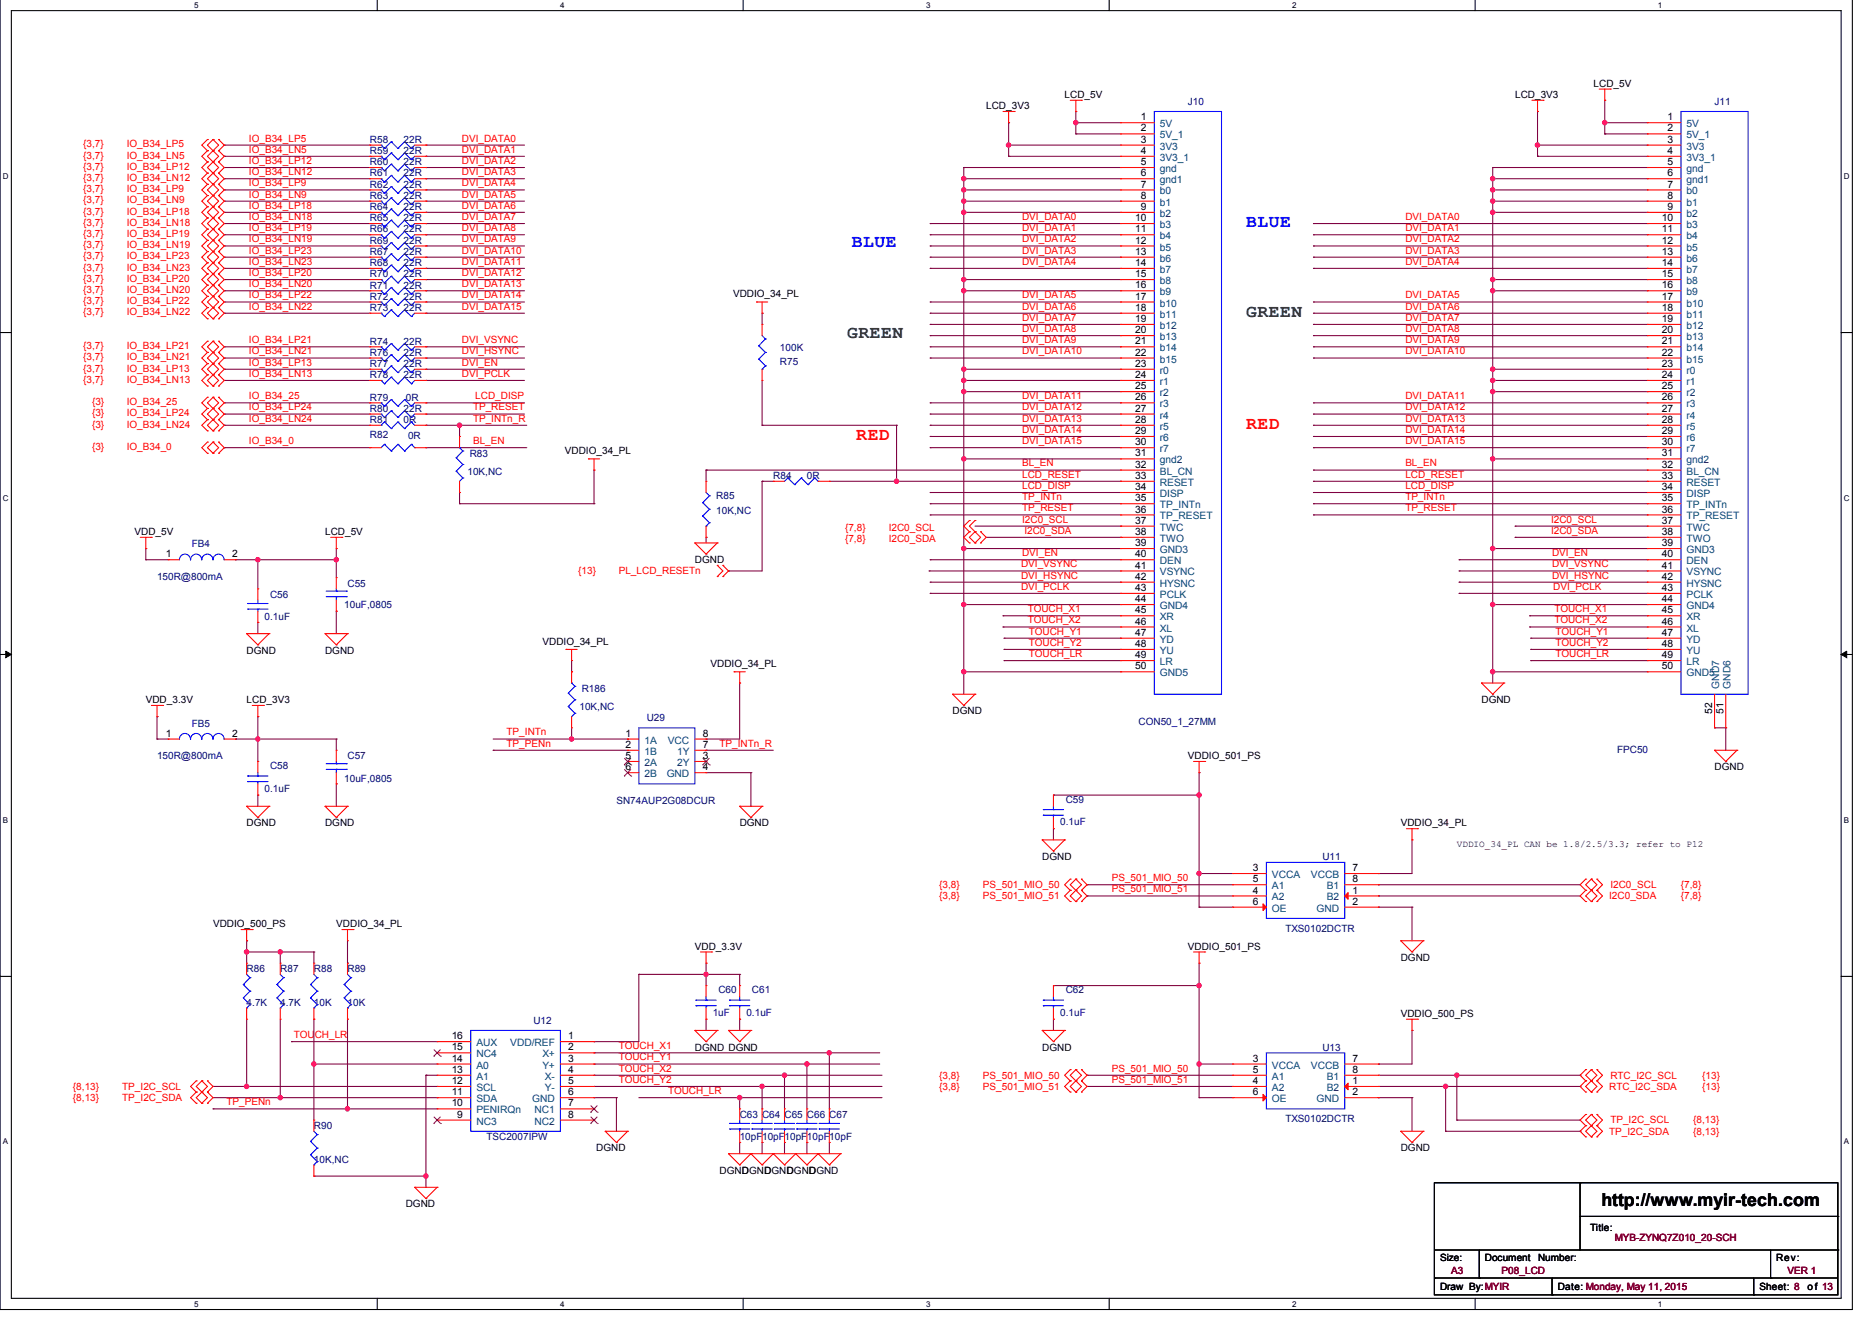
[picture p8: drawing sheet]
<svg xmlns="http://www.w3.org/2000/svg" width="297mm" height="210mm" viewBox="0 0 297 210" stroke-linecap="round" stroke-linejoin="round" font-family="sans-serif">
<defs><g id="words">
<g font-size="2.8" fill="#00f">
<text x="135.1" y="39.2">BLUE</text>
<text x="197.7" y="36">BLUE</text>
</g>
<g font-size="2.8" fill="#008000">
<text x="134.4" y="53.7">GREEN</text>
<text x="197.7" y="50.3">GREEN</text>
</g>
<g font-size="2.8" fill="#f00">
<text x="135.9" y="69.8">RED</text>
<text x="197.7" y="68">RED</text>
</g>
<text font-size="2.8" x="254.1" y="191.3">http://www.myir-tech.com</text>
<g font-size="1.6">
<text x="156.5" y="17.3">LCD_3V3</text>
<text x="168.9" y="15.6">LCD_5V</text>
<text x="240.4" y="15.6">LCD_3V3</text>
<text x="252.9" y="13.8">LCD_5V</text>
<text x="181" y="19.1">1</text>
<text x="181" y="20.9">2</text>
<text x="181" y="22.6">3</text>
<text x="264.6" y="19.1">1</text>
<text x="264.6" y="20.9">2</text>
<text x="264.6" y="22.6">3</text>
<text x="181" y="24.4">4</text>
<text x="181" y="26.2">5</text>
<text x="181" y="28">6</text>
<text x="181" y="29.8">7</text>
<text x="264.6" y="24.4">4</text>
<text x="264.6" y="26.2">5</text>
<text x="264.6" y="28">6</text>
<text x="264.6" y="29.8">7</text>
<text x="180.1" y="35.1">10</text>
<text x="181" y="31.5">8</text>
<text x="181" y="33.3">9</text>
<text x="263.7" y="35.1">10</text>
<text x="264.6" y="31.5">8</text>
<text x="264.6" y="33.3">9</text>
<text x="180.1" y="36.9">11</text>
<text x="180.1" y="38.6">12</text>
<text x="180.1" y="40.4">13</text>
<text x="263.7" y="36.9">11</text>
<text x="263.7" y="38.6">12</text>
<text x="263.7" y="40.4">13</text>
<text x="116.3" y="47.2">VDDIO_34_PL</text>
<text x="180.1" y="42.2">14</text>
<text x="180.1" y="44">15</text>
<text x="180.1" y="45.8">16</text>
<text x="180.1" y="47.5">17</text>
<text x="263.7" y="42.2">14</text>
<text x="263.7" y="44">15</text>
<text x="263.7" y="45.8">16</text>
<text x="263.7" y="47.5">17</text>
<text x="180.1" y="49.3">18</text>
<text x="180.1" y="51.1">19</text>
<text x="180.1" y="52.9">20</text>
<text x="263.7" y="49.3">18</text>
<text x="263.7" y="51.1">19</text>
<text x="263.7" y="52.9">20</text>
<text x="180.1" y="54.6">21</text>
<text x="180.1" y="56.4">22</text>
<text x="180.1" y="58.2">23</text>
<text x="180.1" y="60">24</text>
<text x="263.7" y="54.6">21</text>
<text x="263.7" y="56.4">22</text>
<text x="263.7" y="58.2">23</text>
<text x="263.7" y="60">24</text>
<text x="180.1" y="61.8">25</text>
<text x="180.1" y="63.5">26</text>
<text x="180.1" y="65.3">27</text>
<text x="263.7" y="61.8">25</text>
<text x="263.7" y="63.5">26</text>
<text x="263.7" y="65.3">27</text>
<text x="180.1" y="67.1">28</text>
<text x="180.1" y="68.9">29</text>
<text x="180.1" y="70.6">30</text>
<text x="263.7" y="67.1">28</text>
<text x="263.7" y="68.9">29</text>
<text x="263.7" y="70.6">30</text>
<text x="89.6" y="72.1">VDDIO_34_PL</text>
<text x="180.1" y="72.4">31</text>
<text x="180.1" y="74.2">32</text>
<text x="180.1" y="76">33</text>
<text x="180.1" y="77.8">34</text>
<text x="263.7" y="72.4">31</text>
<text x="263.7" y="74.2">32</text>
<text x="263.7" y="76">33</text>
<text x="263.7" y="77.8">34</text>
<text x="180.1" y="79.5">35</text>
<text x="180.1" y="81.3">36</text>
<text x="180.1" y="83.1">37</text>
<text x="263.7" y="79.5">35</text>
<text x="263.7" y="81.3">36</text>
<text x="263.7" y="83.1">37</text>
<text x="21.4" y="84.9">VDD_5V</text>
<text x="26.3" y="88.4">1</text>
<text x="36.8" y="88.4">2</text>
<text x="51.6" y="84.9">LCD_5V</text>
<text x="110.3" y="89.3">DGND</text>
<text x="180.1" y="84.9">38</text>
<text x="180.1" y="86.6">39</text>
<text x="180.1" y="88.4">40</text>
<text x="263.7" y="84.9">38</text>
<text x="263.7" y="86.6">39</text>
<text x="263.7" y="88.4">40</text>
<text x="180.1" y="90.2">41</text>
<text x="180.1" y="92">42</text>
<text x="180.1" y="93.8">43</text>
<text x="180.1" y="95.5">44</text>
<text x="263.7" y="90.2">41</text>
<text x="263.7" y="92">42</text>
<text x="263.7" y="93.8">43</text>
<text x="263.7" y="95.5">44</text>
<text x="180.1" y="97.3">45</text>
<text x="180.1" y="99.1">46</text>
<text x="180.1" y="100.9">47</text>
<text x="263.7" y="97.3">45</text>
<text x="263.7" y="99.1">46</text>
<text x="263.7" y="100.9">47</text>
<text x="39.1" y="103.7">DGND</text>
<text x="51.6" y="103.7">DGND</text>
<text x="86.1" y="102.3">VDDIO_34_PL</text>
<text x="112.8" y="105.9">VDDIO_34_PL</text>
<text x="180.1" y="102.7">48</text>
<text x="180.1" y="104.4">49</text>
<text x="180.1" y="106.2">50</text>
<text x="263.7" y="102.7">48</text>
<text x="263.7" y="104.4">49</text>
<text x="263.7" y="106.2">50</text>
<text x="23.1" y="111.6">VDD_3.3V</text>
<text x="39.1" y="111.6">LCD_3V3</text>
<text x="151.2" y="113.3">DGND</text>
<text x="235.1" y="111.6">DGND</text>
<text x="271.7" y="113.2" transform="rotate(-90 271.7 113.2)">52</text>
<text x="273.5" y="113.2" transform="rotate(-90 273.5 113.2)">51</text>
<text x="26.3" y="116.9">1</text>
<text x="36.8" y="116.9">2</text>
<text x="99.2" y="116.9">1</text>
<text x="99.2" y="118.7">2</text>
<text x="111.5" y="118.7">7</text>
<text x="111.5" y="116.9">8</text>
<text x="99.2" y="120.4">5</text>
<text x="99.2" y="122.2">6</text>
<text x="111.5" y="120.4">3</text>
<text x="111.5" y="122.2">4</text>
<text x="188.5" y="120.5">VDDIO_501_PS</text>
<text x="272.1" y="122.2">DGND</text>
<text x="39.1" y="131.1">DGND</text>
<text x="51.6" y="131.1">DGND</text>
<text x="117.4" y="131.1">DGND</text>
<text x="222.3" y="131.1">VDDIO_34_PL</text>
<text x="165.4" y="136.5">DGND</text>
<text x="198.8" y="140">5</text>
<text x="198.8" y="138.2">3</text>
<text x="198.8" y="143.5">6</text>
<text x="198.8" y="141.8">4</text>
<text x="214.6" y="140">8</text>
<text x="214.6" y="138.2">7</text>
<text x="214.6" y="143.5">2</text>
<text x="214.6" y="141.8">1</text>
<text x="33.8" y="147.1">VDDIO_500_PS</text>
<text x="53.4" y="147.1">VDDIO_34_PL</text>
<text x="110.3" y="150.7">VDD_3.3V</text>
<text x="188.5" y="150.7">VDDIO_501_PS</text>
<text x="222.3" y="152.5">DGND</text>
<text x="222.3" y="161.3">VDDIO_500_PS</text>
<text x="71.7" y="164.9">16</text>
<text x="71.7" y="166.7">15</text>
<text x="90.2" y="166.7">2</text>
<text x="90.2" y="164.9">1</text>
<text x="110.3" y="166.7">DGND DGND</text>
<text x="165.4" y="166.7">DGND</text>
<text x="71.7" y="168.4">14</text>
<text x="71.7" y="170.2">13</text>
<text x="71.7" y="172">12</text>
<text x="71.7" y="173.8">11</text>
<text x="90.2" y="168.4">3</text>
<text x="90.2" y="170.2">4</text>
<text x="90.2" y="172">5</text>
<text x="90.2" y="173.8">6</text>
<text x="198.8" y="170.2">5</text>
<text x="198.8" y="168.4">3</text>
<text x="198.8" y="173.8">6</text>
<text x="198.8" y="172">4</text>
<text x="214.6" y="170.2">8</text>
<text x="214.6" y="168.4">7</text>
<text x="214.6" y="173.8">2</text>
<text x="214.6" y="172">1</text>
<text x="71.7" y="175.5">10</text>
<text x="72.6" y="177.3">9</text>
<text x="90.2" y="177.3">8</text>
<text x="90.2" y="175.5">7</text>
<text x="94.6" y="182.7">DGND</text>
<text x="222.3" y="182.7">DGND</text>
<text x="64.4" y="191.6">DGND</text>
<text x="114.2" y="186.2">DGNDGNDGNDGNDGND</text>
<text x="252.3" y="195.3">Title:</text>
<text x="228.5" y="200.1">Size:</text>
<text x="235.6" y="200.1">Document</text>
<text x="244.1" y="200.1">Number:</text>
<text x="281.8" y="200.1">Rev:</text>
<text x="228.5" y="204.7">Draw By:MYIR</text>
<text x="247.2" y="204.7">Date: Monday, May 11, 2015</text>
<text x="279.2" y="204.7">Sheet: 8</text>
<text x="286.8" y="204.7">of 13</text>
</g>
<g font-size="1.6" fill="#000080">
<text x="188.5" y="16.6">J10</text>
<text x="272.1" y="16.6">J11</text>
<text x="58.7" y="22.7">R58</text>
<text x="64" y="22.7">22R</text>
<text x="58.7" y="26.2">R60</text>
<text x="58.7" y="29.8">R62</text>
<text x="58.7" y="28">R61</text>
<text x="58.7" y="24.4">R59</text>
<text x="64" y="26.2">22R</text>
<text x="64" y="29.8">22R</text>
<text x="64" y="28">22R</text>
<text x="64" y="24.4">22R</text>
<text x="58.7" y="35.1">R65</text>
<text x="58.7" y="31.6">R63</text>
<text x="58.7" y="33.3">R64</text>
<text x="64" y="35.1">22R</text>
<text x="64" y="31.6">22R</text>
<text x="64" y="33.3">22R</text>
<text x="58.7" y="38.7">R69</text>
<text x="58.7" y="36.9">R66</text>
<text x="58.7" y="40.4">R67</text>
<text x="64" y="38.7">22R</text>
<text x="64" y="36.9">22R</text>
<text x="64" y="40.4">22R</text>
<text x="58.7" y="47.6">R72</text>
<text x="58.7" y="44">R70</text>
<text x="58.7" y="45.8">R71</text>
<text x="58.7" y="42.2">R68</text>
<text x="64" y="47.6">22R</text>
<text x="64" y="44">22R</text>
<text x="64" y="45.8">22R</text>
<text x="64" y="42.2">22R</text>
<text x="58.7" y="49.3">R73</text>
<text x="64" y="49.3">22R</text>
<text x="58.7" y="56.4">R76</text>
<text x="58.7" y="54.7">R74</text>
<text x="58.7" y="58.2">R77</text>
<text x="64" y="56.4">22R</text>
<text x="64" y="54.7">22R</text>
<text x="64" y="58.2">22R</text>
<text x="123.8" y="57.9">R75</text>
<text x="123.8" y="55.7">100K</text>
<text x="58.7" y="60">R78</text>
<text x="58.7" y="65.3">R80</text>
<text x="58.7" y="63.6">R79</text>
<text x="64" y="60">22R</text>
<text x="64" y="65.3">22R</text>
<text x="64.4" y="63.6">0R</text>
<text x="58.7" y="69.4">R82</text>
<text x="58.7" y="67.1">R81</text>
<text x="64" y="67.1">0R</text>
<text x="64.7" y="69.6">0R</text>
<text x="74.2" y="75.3">10K,NC</text>
<text x="74.5" y="72.4">R83</text>
<text x="122.7" y="76">R84</text>
<text x="128" y="76">0R</text>
<text x="113.6" y="79.2">R85</text>
<text x="113.6" y="81.5">10K,NC</text>
<text x="30.4" y="86.8">FB4</text>
<text x="24.9" y="92">150R@800mA</text>
<text x="42.9" y="94.8">C56</text>
<text x="55.1" y="93.1">C55</text>
<text x="42" y="98.4">0.1uF</text>
<text x="54.6" y="96.4">10uF,0805</text>
<text x="91.9" y="112.6">10K,NC</text>
<text x="92.3" y="109.8">R186</text>
<text x="30.4" y="115.3">FB5</text>
<text x="102.6" y="114.4">U29</text>
<text x="180.7" y="114.9">CON50_1_27MM</text>
<text x="256.6" y="119.4">FPC50</text>
<text x="24.9" y="120.5">150R@800mA</text>
<text x="42" y="125.6">0.1uF</text>
<text x="42.9" y="122.1">C58</text>
<text x="54.6" y="124">10uF,0805</text>
<text x="55.1" y="120.5">C57</text>
<text x="97.8" y="127.6">SN74AUP2G08DCUR</text>
<text x="168.2" y="131">0.1uF</text>
<text x="169.1" y="127.4">C59</text>
<text x="209.8" y="136.5">U11</text>
<text x="204" y="147.8">TXS0102DCTR</text>
<text x="39.1" y="154.2">R86</text>
<text x="44.5" y="154.2">R87</text>
<text x="49.8" y="154.2">R88</text>
<text x="55.1" y="154.2">R89</text>
<text x="39.1" y="159.6">4.7K</text>
<text x="44.5" y="159.6">4.7K</text>
<text x="49.8" y="159.6">10K</text>
<text x="55.1" y="159.6">10K</text>
<text x="113.1" y="161.2">1uF</text>
<text x="114" y="157.6">C60</text>
<text x="118.4" y="161.2">0.1uF</text>
<text x="119.3" y="157.6">C61</text>
<text x="168.2" y="161.2">0.1uF</text>
<text x="169.1" y="157.6">C62</text>
<text x="84.6" y="162.4">U12</text>
<text x="209.8" y="166.7">U13</text>
<text x="49.8" y="179.1">R90</text>
<text x="117.4" y="177.3">C63 C64 C65 C66 C67</text>
<text x="204" y="178.1">TXS0102DCTR</text>
<text x="49.8" y="184.5">10K,NC</text>
<text x="77.2" y="180.9">TSC2007IPW</text>
<text x="117.4" y="180.9">10pF10pF10pF10pF10pF</text>
</g>
<g font-size="1.6" fill="#f00">
<text x="13.2" y="23.4">{3,7}</text>
<text x="20.1" y="23.4">IO_B34_LP5</text>
<text x="39.5" y="22.5">IO_B34_LP5</text>
<text x="73.3" y="22.5">DVI_DATA0</text>
<text x="13.2" y="26.9">{3,7}</text>
<text x="13.2" y="28.7">{3,7}</text>
<text x="13.2" y="25.2">{3,7}</text>
<text x="20.1" y="26.9">IO_B34_LP12</text>
<text x="20.1" y="28.7">IO_B34_LN12</text>
<text x="20.1" y="25.2">IO_B34_LN5</text>
<text x="39.5" y="26">IO_B34_LP12</text>
<text x="39.5" y="29.6">IO_B34_LP9</text>
<text x="39.5" y="27.8">IO_B34_LN12</text>
<text x="39.5" y="24.2">IO_B34_LN5</text>
<text x="73.3" y="26">DVI_DATA2</text>
<text x="73.3" y="24.2">DVI_DATA1</text>
<text x="73.3" y="27.8">DVI_DATA3</text>
<text x="73.3" y="29.6">DVI_DATA4</text>
<text x="13.2" y="30.5">{3,7}</text>
<text x="13.2" y="32.3">{3,7}</text>
<text x="13.2" y="35.8">{3,7}</text>
<text x="13.2" y="34.1">{3,7}</text>
<text x="20.1" y="30.5">IO_B34_LP9</text>
<text x="20.1" y="32.3">IO_B34_LN9</text>
<text x="20.1" y="35.8">IO_B34_LN18</text>
<text x="20.1" y="34.1">IO_B34_LP18</text>
<text x="39.5" y="31.3">IO_B34_LN9</text>
<text x="39.5" y="33.1">IO_B34_LP18</text>
<text x="39.5" y="34.9">IO_B34_LN18</text>
<text x="73.3" y="31.3">DVI_DATA5</text>
<text x="73.3" y="33.1">DVI_DATA6</text>
<text x="73.3" y="34.9">DVI_DATA7</text>
<text x="162.2" y="34.9">DVI_DATA0</text>
<text x="223" y="34.9">DVI_DATA0</text>
<text x="13.2" y="39.4">{3,7}</text>
<text x="13.2" y="37.6">{3,7}</text>
<text x="13.2" y="41.2">{3,7}</text>
<text x="20.1" y="39.4">IO_B34_LN19</text>
<text x="20.1" y="37.6">IO_B34_LP19</text>
<text x="20.1" y="41.2">IO_B34_LP23</text>
<text x="39.5" y="38.5">IO_B34_LN19</text>
<text x="39.5" y="36.7">IO_B34_LP19</text>
<text x="39.5" y="40.2">IO_B34_LP23</text>
<text x="73.3" y="36.7">DVI_DATA8</text>
<text x="73.3" y="38.5">DVI_DATA9</text>
<text x="73.3" y="40.2">DVI_DATA10</text>
<text x="162.2" y="40.2">DVI_DATA3</text>
<text x="162.2" y="38.5">DVI_DATA2</text>
<text x="162.2" y="36.7">DVI_DATA1</text>
<text x="223" y="36.7">DVI_DATA1</text>
<text x="223" y="38.5">DVI_DATA2</text>
<text x="223" y="40.2">DVI_DATA3</text>
<text x="13.2" y="42.9">{3,7}</text>
<text x="13.2" y="46.5">{3,7}</text>
<text x="13.2" y="44.7">{3,7}</text>
<text x="20.1" y="42.9">IO_B34_LN23</text>
<text x="20.1" y="46.5">IO_B34_LN20</text>
<text x="20.1" y="44.7">IO_B34_LP20</text>
<text x="39.5" y="42">IO_B34_LN23</text>
<text x="39.5" y="47.3">IO_B34_LP22</text>
<text x="39.5" y="43.8">IO_B34_LP20</text>
<text x="39.5" y="45.6">IO_B34_LN20</text>
<text x="73.3" y="42">DVI_DATA11</text>
<text x="73.3" y="43.8">DVI_DATA12</text>
<text x="73.3" y="45.6">DVI_DATA13</text>
<text x="73.3" y="47.3">DVI_DATA14</text>
<text x="162.2" y="42">DVI_DATA4</text>
<text x="162.2" y="47.3">DVI_DATA5</text>
<text x="223" y="47.3">DVI_DATA5</text>
<text x="223" y="42">DVI_DATA4</text>
<text x="13.2" y="48.3">{3,7}</text>
<text x="13.2" y="50.1">{3,7}</text>
<text x="20.1" y="48.3">IO_B34_LP22</text>
<text x="20.1" y="50.1">IO_B34_LN22</text>
<text x="39.5" y="49.1">IO_B34_LN22</text>
<text x="73.3" y="49.1">DVI_DATA15</text>
<text x="162.2" y="52.7">DVI_DATA8</text>
<text x="162.2" y="50.9">DVI_DATA7</text>
<text x="162.2" y="49.1">DVI_DATA6</text>
<text x="223" y="52.7">DVI_DATA8</text>
<text x="223" y="50.9">DVI_DATA7</text>
<text x="223" y="49.1">DVI_DATA6</text>
<text x="13.2" y="58.9">{3,7}</text>
<text x="13.2" y="57.2">{3,7}</text>
<text x="13.2" y="55.4">{3,7}</text>
<text x="20.1" y="58.9">IO_B34_LP13</text>
<text x="20.1" y="57.2">IO_B34_LN21</text>
<text x="20.1" y="55.4">IO_B34_LP21</text>
<text x="39.5" y="59.8">IO_B34_LN13</text>
<text x="39.5" y="58">IO_B34_LP13</text>
<text x="39.5" y="54.5">IO_B34_LP21</text>
<text x="39.5" y="56.2">IO_B34_LN21</text>
<text x="73.3" y="59.8">DVI_PCLK</text>
<text x="73.3" y="54.5">DVI_VSYNC</text>
<text x="73.3" y="56.2">DVI_HSYNC</text>
<text x="73.3" y="58">DVI_EN</text>
<text x="162.2" y="56.2">DVI_DATA10</text>
<text x="162.2" y="54.5">DVI_DATA9</text>
<text x="223" y="56.2">DVI_DATA10</text>
<text x="223" y="54.5">DVI_DATA9</text>
<text x="13.2" y="60.7">{3,7}</text>
<text x="14.6" y="64.3">{3}</text>
<text x="20.1" y="60.7">IO_B34_LN13</text>
<text x="20.1" y="64.3">IO_B34_25</text>
<text x="39.5" y="65.1">IO_B34_LP24</text>
<text x="39.5" y="63.3">IO_B34_25</text>
<text x="75.1" y="65.1">TP_RESET</text>
<text x="75.4" y="63.3">LCD_DISP</text>
<text x="162.2" y="63.3">DVI_DATA11</text>
<text x="162.2" y="65.1">DVI_DATA12</text>
<text x="223" y="65.1">DVI_DATA12</text>
<text x="223" y="63.3">DVI_DATA11</text>
<text x="14.6" y="67.8">{3}</text>
<text x="14.6" y="66.1">{3}</text>
<text x="14.6" y="71.4">{3}</text>
<text x="20.1" y="67.8">IO_B34_LN24</text>
<text x="20.1" y="66.1">IO_B34_LP24</text>
<text x="20.1" y="71.4">IO_B34_0</text>
<text x="39.5" y="66.9">IO_B34_LN24</text>
<text x="39.5" y="70.5">IO_B34_0</text>
<text x="75.1" y="66.9">TP_INTn_R</text>
<text x="75.1" y="70.5">BL_EN</text>
<text x="162.2" y="66.9">DVI_DATA13</text>
<text x="162.2" y="68.7">DVI_DATA14</text>
<text x="162.2" y="70.5">DVI_DATA15</text>
<text x="223" y="66.9">DVI_DATA13</text>
<text x="223" y="70.5">DVI_DATA15</text>
<text x="223" y="68.7">DVI_DATA14</text>
<text x="162.2" y="74">BL_EN</text>
<text x="162.2" y="77.6">LCD_DISP</text>
<text x="162.2" y="75.8">LCD_RESET</text>
<text x="223" y="74">BL_EN</text>
<text x="223" y="75.8">LCD_RESET</text>
<text x="223" y="77.6">LCD_DISP</text>
<text x="162.2" y="81.1">TP_RESET</text>
<text x="162.2" y="79.3">TP_INTn</text>
<text x="162.2" y="82.9">I2C0_SCL</text>
<text x="223" y="81.1">TP_RESET</text>
<text x="223" y="79.3">TP_INTn</text>
<text x="246.1" y="82.9">I2C0_SCL</text>
<text x="134.1" y="84.2">{7,8}</text>
<text x="134.1" y="86">{7,8}</text>
<text x="141" y="84.2">I2C0_SCL</text>
<text x="141" y="86">I2C0_SDA</text>
<text x="162.2" y="88.2">DVI_EN</text>
<text x="162.5" y="84.7">I2C0_SDA</text>
<text x="246.1" y="84.7">I2C0_SDA</text>
<text x="246.3" y="88.2">DVI_EN</text>
<text x="91.8" y="91.1">{13}</text>
<text x="98.2" y="91.1">PL_LCD_RESETn</text>
<text x="162" y="91.8">DVI_HSYNC</text>
<text x="162" y="90">DVI_VSYNC</text>
<text x="162" y="93.6">DVI_PCLK</text>
<text x="246.3" y="91.8">DVI_HSYNC</text>
<text x="246.3" y="90">DVI_VSYNC</text>
<text x="246.5" y="93.6">DVI_PCLK</text>
<text x="163.1" y="97.1">TOUCH_X1</text>
<text x="163.1" y="98.9">TOUCH_X2</text>
<text x="163.2" y="100.7">TOUCH_Y1</text>
<text x="246.6" y="97.1">TOUCH_X1</text>
<text x="246.6" y="98.9">TOUCH_X2</text>
<text x="246.8" y="100.7">TOUCH_Y1</text>
<text x="163.2" y="104.2">TOUCH_LR</text>
<text x="163.2" y="102.5">TOUCH_Y2</text>
<text x="246.8" y="104.2">TOUCH_LR</text>
<text x="246.8" y="102.5">TOUCH_Y2</text>
<text x="80.4" y="118.5">TP_PENn</text>
<text x="80.4" y="116.7">TP_INTn</text>
<text x="114.2" y="118.5">TP_INTn_R</text>
<text x="149" y="140.9">{3,8}</text>
<text x="149" y="142.7">{3,8}</text>
<text x="156" y="140.9">PS_501_MIO_50</text>
<text x="156" y="142.7">PS_501_MIO_51</text>
<text x="176.4" y="139.8">PS_501_MIO_50</text>
<text x="176.4" y="141.6">PS_501_MIO_51</text>
<text x="255.3" y="142.7">I2C0_SDA</text>
<text x="255.5" y="140.9">I2C0_SCL</text>
<text x="266.7" y="142.7">{7,8}</text>
<text x="266.7" y="140.9">{7,8}</text>
<text x="46.6" y="164.7">TOUCH_LR</text>
<text x="98.2" y="166.5">TOUCH_X1</text>
<text x="11.6" y="172.9">{8,13}</text>
<text x="19.4" y="172.9">TP_I2C_SCL</text>
<text x="98.2" y="168.2">TOUCH_Y1</text>
<text x="98.2" y="170">TOUCH_X2</text>
<text x="98.2" y="171.8">TOUCH_Y2</text>
<text x="106" y="173.6">TOUCH_LR</text>
<text x="149" y="171.1">{3,8}</text>
<text x="149" y="172.9">{3,8}</text>
<text x="156" y="171.1">PS_501_MIO_50</text>
<text x="156" y="172.9">PS_501_MIO_51</text>
<text x="176.4" y="170">PS_501_MIO_50</text>
<text x="176.4" y="171.8">PS_501_MIO_51</text>
<text x="255.3" y="172.9">RTC_I2C_SDA</text>
<text x="255.5" y="171.1">RTC_I2C_SCL</text>
<text x="270.1" y="172.9">{13}</text>
<text x="270.1" y="171.1">{13}</text>
<text x="11.6" y="174.7">{8,13}</text>
<text x="19.4" y="174.7">TP_I2C_SDA</text>
<text x="35.9" y="175.4">TP_PENn</text>
<text x="255.5" y="178.2">TP_I2C_SCL</text>
<text x="268.7" y="178.2">{8,13}</text>
<text x="255.3" y="180">TP_I2C_SDA</text>
<text x="268.7" y="180">{8,13}</text>
</g>
<g font-size="1.6" fill="#004080">
<text x="184" y="20.2">5V</text>
<text x="184" y="22">5V_1</text>
<text x="184" y="23.7">3V3</text>
<text x="267.6" y="20.2">5V</text>
<text x="267.6" y="22">5V_1</text>
<text x="267.6" y="23.7">3V3</text>
<text x="184" y="25.5">3V3_1</text>
<text x="184" y="27.3">gnd</text>
<text x="184" y="29.1">gnd1</text>
<text x="267.6" y="25.5">3V3_1</text>
<text x="267.6" y="27.3">gnd</text>
<text x="267.6" y="29.1">gnd1</text>
<text x="184" y="30.9">b0</text>
<text x="184" y="32.6">b1</text>
<text x="184" y="34.4">b2</text>
<text x="267.6" y="30.9">b0</text>
<text x="267.6" y="32.6">b1</text>
<text x="267.6" y="34.4">b2</text>
<text x="184" y="36.2">b3</text>
<text x="184" y="38">b4</text>
<text x="184" y="39.7">b5</text>
<text x="184" y="41.5">b6</text>
<text x="267.6" y="36.2">b3</text>
<text x="267.6" y="38">b4</text>
<text x="267.6" y="39.7">b5</text>
<text x="267.6" y="41.5">b6</text>
<text x="184" y="43.3">b7</text>
<text x="184" y="45.1">b8</text>
<text x="184" y="46.9">b9</text>
<text x="267.6" y="43.3">b7</text>
<text x="267.6" y="45.1">b8</text>
<text x="267.6" y="46.9">b9</text>
<text x="184" y="48.6">b10</text>
<text x="184" y="50.4">b11</text>
<text x="184" y="52.2">b12</text>
<text x="184" y="54">b13</text>
<text x="267.6" y="48.6">b10</text>
<text x="267.6" y="50.4">b11</text>
<text x="267.6" y="52.2">b12</text>
<text x="267.6" y="54">b13</text>
<text x="184" y="55.7">b14</text>
<text x="184" y="57.5">b15</text>
<text x="184" y="59.3">r0</text>
<text x="267.6" y="55.7">b14</text>
<text x="267.6" y="57.5">b15</text>
<text x="267.6" y="59.3">r0</text>
<text x="184" y="61.1">r1</text>
<text x="184" y="62.9">r2</text>
<text x="184" y="64.6">r3</text>
<text x="267.6" y="61.1">r1</text>
<text x="267.6" y="62.9">r2</text>
<text x="267.6" y="64.6">r3</text>
<text x="184" y="66.4">r4</text>
<text x="184" y="68.2">r5</text>
<text x="184" y="70">r6</text>
<text x="184" y="71.7">r7</text>
<text x="267.6" y="66.4">r4</text>
<text x="267.6" y="68.2">r5</text>
<text x="267.6" y="70">r6</text>
<text x="267.6" y="71.7">r7</text>
<text x="184" y="73.5">gnd2</text>
<text x="184" y="75.3">BL_CN</text>
<text x="184" y="77.1">RESET</text>
<text x="267.6" y="73.5">gnd2</text>
<text x="267.6" y="75.3">BL_CN</text>
<text x="267.6" y="77.1">RESET</text>
<text x="184" y="78.9">DISP</text>
<text x="184" y="80.6">TP_INTn</text>
<text x="184" y="82.4">TP_RESET</text>
<text x="267.6" y="78.9">DISP</text>
<text x="267.6" y="80.6">TP_INTn</text>
<text x="267.6" y="82.4">TP_RESET</text>
<text x="184" y="84.2">TWC</text>
<text x="184" y="86">TWO</text>
<text x="184" y="87.7">GND3</text>
<text x="184" y="89.5">DEN</text>
<text x="267.6" y="84.2">TWC</text>
<text x="267.6" y="86">TWO</text>
<text x="267.6" y="87.7">GND3</text>
<text x="267.6" y="89.5">DEN</text>
<text x="184" y="91.3">VSYNC</text>
<text x="184" y="93.1">HYSNC</text>
<text x="184" y="94.9">PCLK</text>
<text x="267.6" y="91.3">VSYNC</text>
<text x="267.6" y="93.1">HYSNC</text>
<text x="267.6" y="94.9">PCLK</text>
<text x="184" y="96.6">GND4</text>
<text x="184" y="98.4">XR</text>
<text x="184" y="100.2">XL</text>
<text x="184" y="102">YD</text>
<text x="267.6" y="96.6">GND4</text>
<text x="267.6" y="98.4">XR</text>
<text x="267.6" y="100.2">XL</text>
<text x="267.6" y="102">YD</text>
<text x="184" y="103.8">YU</text>
<text x="184" y="105.5">LR</text>
<text x="184" y="107.3">GND5</text>
<text x="267.6" y="103.8">YU</text>
<text x="267.6" y="105.5">LR</text>
<text x="267.6" y="107.3">GND5</text>
<text x="272.8" y="109.3" transform="rotate(-90 272.8 109.3)">GND7</text>
<text x="274.6" y="109.3" transform="rotate(-90 274.6 109.3)">GND6</text>
<text x="102.3" y="118">1A</text>
<text x="102.3" y="119.8">1B</text>
<text x="106" y="118">VCC</text>
<text x="107.4" y="119.8">1Y</text>
<text x="102.3" y="121.5">2A</text>
<text x="102.3" y="123.3">2B</text>
<text x="105.8" y="123.3">GND</text>
<text x="107.4" y="121.5">2Y</text>
<text x="201.8" y="141.1">A1</text>
<text x="201.8" y="139.3">VCCA</text>
<text x="201.8" y="142.9">A2</text>
<text x="208" y="139.3">VCCB</text>
<text x="210.5" y="141.1">B1</text>
<text x="210.5" y="142.9">B2</text>
<text x="201.8" y="144.6">OE</text>
<text x="208.9" y="144.6">GND</text>
<text x="75.6" y="166">AUX</text>
<text x="75.6" y="167.8">NC4</text>
<text x="81" y="166">VDD/REF</text>
<text x="86.1" y="167.8">X+</text>
<text x="75.6" y="169.5">A0</text>
<text x="75.6" y="171.3">A1</text>
<text x="75.6" y="173.1">SCL</text>
<text x="86.1" y="169.5">Y+</text>
<text x="86.5" y="171.3">X-</text>
<text x="86.5" y="173.1">Y-</text>
<text x="201.8" y="171.3">A1</text>
<text x="201.8" y="169.5">VCCA</text>
<text x="201.8" y="173.1">A2</text>
<text x="208" y="169.5">VCCB</text>
<text x="210.5" y="171.3">B1</text>
<text x="210.5" y="173.1">B2</text>
<text x="75.6" y="174.9">SDA</text>
<text x="75.6" y="176.6">PENIRQn</text>
<text x="75.6" y="178.4">NC3</text>
<text x="84.5" y="174.9">GND</text>
<text x="84.8" y="178.4">NC2</text>
<text x="84.8" y="176.6">NC1</text>
<text x="201.8" y="174.9">OE</text>
<text x="208.9" y="174.9">GND</text>
</g>
<g font-size="1.6" fill="#800000">
<text x="256.2" y="196.9">MYB-ZYNQ7Z010_20-SCH</text>
<text x="230.3" y="202.1">A3</text>
<text x="238.3" y="202.1">P08_LCD</text>
<text x="283.6" y="202.1">VER 1</text>
</g>
<text font-size="1.5" x="231.2" y="134.4">VDDIO_34_PL CAN be 1.8/2.5/3.3; refer to P12</text>
<g font-size="1.3">
<text x="30.8" y="1.2">5</text>
<text x="88.9" y="1.2">4</text>
<text x="146.9" y="1.2">3</text>
<text x="205" y="1.2">2</text>
<text x="263.1" y="1.2">1</text>
<text x=".5" y="28.4">D</text>
<text x="292.6" y="28.4">D</text>
<text x=".5" y="79.4">C</text>
<text x="292.6" y="79.4">C</text>
<text x=".5" y="130.5">B</text>
<text x="292.6" y="130.5">B</text>
<text x=".5" y="181.6">A</text>
<text x="292.6" y="181.6">A</text>
<text x="30.8" y="207.3">5</text>
<text x="88.9" y="207.3">4</text>
<text x="146.9" y="207.3">3</text>
<text x="205" y="207.3">2</text>
<text x="263.1" y="207.3">1</text>
</g>
</g></defs>
<path d="M0 -.1v207.9h293.9v-207.9M1.8 1.7h290.3v204.3h-290.3z" fill="none" stroke="#000" stroke-width=".17"/>
<g fill="#fff">
<path d="M30.8 .1h.7v1.4h-.7z"/>
<path d="M30.8 206.2h.7v1.4h-.7z"/>
</g>
<path d="M59.9 -.1v1.8M59.9 206v1.8" fill="none" stroke="#000" stroke-width=".17"/>
<g fill="#fff">
<path d="M88.9 .1h.7v1.4h-.7z"/>
<path d="M88.9 206.2h.7v1.4h-.7z"/>
</g>
<path d="M117.9 -.1v1.8M117.9 206v1.8" fill="none" stroke="#000" stroke-width=".17"/>
<g fill="#fff">
<path d="M146.9 .1h.7v1.4h-.7z"/>
<path d="M146.9 206.2h.7v1.4h-.7z"/>
</g>
<path d="M176 -.1v1.8M176 206v1.8" fill="none" stroke="#000" stroke-width=".17"/>
<g fill="#fff">
<path d="M205 .1h.7v1.4h-.7z"/>
<path d="M205 206.2h.7v1.4h-.7z"/>
</g>
<path d="M234.1 -.1v1.8M234.1 206v1.8" fill="none" stroke="#000" stroke-width=".17"/>
<g fill="#fff">
<path d="M263.1 .1h.7v1.4h-.7z"/>
<path d="M263.1 206.2h.7v1.4h-.7z"/>
<path d="M.5 27.2h.9v1.4h-.9z"/>
<path d="M292.6 27.2h.9v1.4h-.9z"/>
<path d="M.5 78.3h.9v1.4h-.9z"/>
<path d="M292.6 78.3h.9v1.4h-.9z"/>
</g>
<path d="M0 52.8h1.8M292.1 52.8h1.8" fill="none" stroke="#000" stroke-width=".17"/>
<g fill="#fff">
<path d="M.5 129.4h.8v1.4h-.8z"/>
<path d="M292.6 129.4h.8v1.4h-.8z"/>
</g>
<path d="M0 103.8h1.8M292.1 103.8h1.8" fill="none" stroke="#000" stroke-width=".17"/>
<path d="M.9 103.3l.9 .5-.9 .5zM292.1 103.8l.9-.5v1z" fill="#000" stroke="#000" stroke-width=".16"/>
<g fill="#fff">
<path d="M.4 180.4h.9v1.4h-.9z"/>
<path d="M292.6 180.4h.8v1.4h-.8z"/>
</g>
<g fill="none" stroke="#000" stroke-width=".17">
<path d="M0 154.9h1.8M292.1 154.9h1.8M227.6 187.7h64v17.7h-64zM227.6 198.3h64M234.7 198.3v4.5M250.7 187.7h.1M250.7 187.7v10.6M250.7 193h40.9M280.9 198.3v4.5M291.6 198.3h.1M291.6 193h.1M227.6 202.8h.1"/>
<path d="M227.6 202.8h64M234.7 202.8h.1M246.3 205.4h.1M246.3 202.8v2.6M278.3 205.4h.1M278.3 202.8v2.6M280.9 202.8h.1"/>
</g>
<g fill="none" stroke="#800040" stroke-width=".17">
<path d="M160 19.5h.1M160 19.5v5.3M170.7 17.7h.1M170.7 19.5h.1M170.7 19.5h7.1M170.7 17.7v3.5M244 17.7h.1M244 17.7v7.1M254.6 15.9h.1M254.6 19.5h.1M254.6 15.9v5.3M254.6 19.5h6.8"/>
<path d="M35.6 26.6h.1M35.6 30.1h.1M35.6 28.4h.1M35.6 31.9h.1M35.6 23h.1M35.6 24.8h.1M35.6 39h.1M35.6 37.2h.1M35.6 33.7h.1M35.6 35.5h.1M35.6 26.6h23.1M35.6 23h23.1"/>
<path d="M35.6 24.8h23.1M35.6 28.4h23.1M35.6 30.1h23.1M35.6 31.9h23.1M35.6 33.7h23.1M35.6 35.5h23.1M35.6 37.2h23.1M35.6 39h23.1M67.6 26.6h.1M67.6 23h.1M67.6 24.8h.1M67.6 28.4h.1"/>
<path d="M67.6 30.1h.1M67.6 31.9h.1M67.6 33.7h.1M67.6 35.5h.1M67.6 37.2h.1M67.6 39h.1M67.6 26.6h15.6M67.6 23h15.6M67.6 24.8h15.6M67.6 28.4h15.6M67.6 30.1h15.6M67.6 31.9h15.6"/>
<path d="M67.6 33.7h15.6M67.6 35.5h15.6M67.6 37.2h15.6M67.6 39h15.6M147.6 39h.1M147.6 37.2h.1M147.6 35.5h.1M147.6 35.5h30.2M147.6 37.2h30.2M147.6 39h30.2M152.9 31.9h.1M152.9 33.7h.1"/>
<path d="M152.9 30.1h.1M152.9 26.6h.1M152.9 28.4h.1M152.9 26.6h24.9M152.9 28.4h24.9M152.9 30.1h24.9M152.9 31.9h24.9M152.9 33.7h24.9M152.9 26.6v83.5M160 23h.1M160 24.8h.1M160 23h17.8"/>
<path d="M160 24.8h17.8M170.7 21.2h.1M170.7 21.2h7.1M208.4 35.5h.1M208.4 37.2h.1M208.4 39h.1M208.4 35.5h53M208.4 37.2h53M208.4 39h53M236.9 26.6h.1M236.9 28.4h.1M236.9 30.1h.1"/>
<path d="M236.9 31.9h.1M236.9 33.7h.1M236.9 26.6h24.5M236.9 28.4h24.5M236.9 30.1h24.5M236.9 31.9h24.5M236.9 33.7h24.5M236.9 26.6v81.8M244 23h.1M244 24.8h.1M244 23h17.4M244 24.8h17.4"/>
<path d="M254.6 21.2h.1M254.6 21.2h6.8M35.6 58.6h.1M35.6 42.6h.1M35.6 40.8h.1M35.6 49.7h.1M35.6 47.9h.1M35.6 44.4h.1M35.6 46.1h.1M35.6 55h.1M35.6 56.8h.1M35.6 40.8h23.1"/>
<path d="M35.6 42.6h23.1M35.6 44.4h23.1M35.6 46.1h23.1M35.6 47.9h23.1M35.6 49.7h23.1M35.6 55h23.1M35.6 56.8h23.1M35.6 58.6h23.1M67.6 40.8h.1M67.6 42.6h.1M67.6 44.4h.1M67.6 46.1h.1"/>
<path d="M67.6 47.9h.1M67.6 49.7h.1M67.6 55h.1M67.6 56.8h.1M67.6 58.6h.1M67.6 40.8h15.6M67.6 42.6h15.6M67.6 44.4h15.6M67.6 46.1h15.6M67.6 47.9h15.6M67.6 49.7h15.6M67.6 55h15.6"/>
<path d="M67.6 56.8h15.6M67.6 58.6h15.6M120.9 49.7h.1M120.9 49.7v1.8M147.6 56.8h.1M147.6 55h.1M147.6 53.2h.1M147.6 42.6h.1M147.6 40.8h.1M147.6 51.5h.1M147.6 49.7h.1M147.6 47.9h.1"/>
<path d="M147.6 40.8h30.2M147.6 42.6h30.2M147.6 47.9h30.2M147.6 49.7h30.2M147.6 55h30.2M147.6 56.8h30.2M147.6 53.2h30.2M147.6 51.5h30.2M152.9 46.1h.1M152.9 44.4h.1M152.9 58.6h.1M152.9 44.4h24.9"/>
<path d="M152.9 46.1h24.9M152.9 58.6h24.9M208.4 56.8h.1M208.4 53.2h.1M208.4 55h.1M208.4 47.9h.1M208.4 51.5h.1M208.4 49.7h.1M208.4 40.8h.1M208.4 42.6h.1M208.4 40.8h53M208.4 42.6h53"/>
<path d="M208.4 47.9h53M208.4 49.7h53M208.4 55h53M208.4 56.8h53M208.4 53.2h53M208.4 51.5h53M236.9 44.4h.1M236.9 46.1h.1M236.9 58.6h.1M236.9 44.4h24.5M236.9 46.1h24.5M236.9 58.6h24.5"/>
<path d="M35.6 65.7h.1M35.6 67.5h.1M35.6 71h.1M35.6 60.4h.1M35.6 63.9h.1M35.6 60.4h23.1M35.6 67.5h23.1M35.6 63.9h23.1M35.6 65.7h23.1M35.6 71h23.1M67.6 60.4h.1M67.6 67.5h.1"/>
<path d="M67.6 63.9h.1M67.6 65.7h.1M67.6 71h.1M67.6 60.4h15.6M67.6 67.5h16M67.6 63.9h15.6M67.6 65.7h15.6M67.6 71h16M72.9 67.5h.1M72.9 79.9h.1M72.9 79.9h21.4M72.9 67.5v1.8"/>
<path d="M72.9 78.1v1.8M94.3 79.9h.1M94.3 74.6h.1M94.3 74.6v5.3M112 74.6h.1M112 74.6h65.8M112 74.6v1.8M120.9 76.4h.1M120.9 67.5h.1M120.9 76.4v14.2h-5.3M120.9 76.4h1.8M120.9 67.5h21.4"/>
<path d="M120.9 60.4v7.1M131.6 76.4h46.2M142.3 76.4h.1M142.3 67.5h.1M142.3 67.5v8.9M147.6 79.9h.1M147.6 67.5h.1M147.6 69.3h.1M147.6 71h.1M147.6 63.9h.1M147.6 65.7h.1M147.6 78.1h.1"/>
<path d="M147.6 79.9h30.2M147.6 67.5h30.2M147.6 78.1h30.2M147.6 63.9h30.2M147.6 65.7h30.2M147.6 71h30.2M147.6 69.3h30.2M152.9 62.1h.1M152.9 60.4h.1M152.9 72.8h.1M152.9 60.4h24.9M152.9 72.8h24.9"/>
<path d="M152.9 62.1h24.9M177.8 76.4h.1M208.4 74.6h.1M208.4 76.4h.1M208.4 79.9h.1M208.4 78.1h.1M208.4 67.5h.1M208.4 65.7h.1M208.4 63.9h.1M208.4 71h.1M208.4 69.3h.1M208.4 74.6h53"/>
<path d="M208.4 76.4h53M208.4 79.9h53M208.4 67.5h53M208.4 78.1h53M208.4 63.9h53M208.4 65.7h53M208.4 71h53M208.4 69.3h53M236.9 72.8h.1M236.9 60.4h.1M236.9 62.1h.1M236.9 60.4h24.5"/>
<path d="M236.9 72.8h24.5M236.9 62.1h24.5M23.1 87h.1M23.1 88.8h.1M23.1 87v1.8M23.1 88.8h3.6M37.4 88.8h.1M37.4 88.8h16M40.9 88.8h.1M40.9 98.8h.1M40.9 88.8v4.6M40.9 98.8v1.7"/>
<path d="M53.4 97h.1M53.4 88.8h.1M53.4 87h.1M53.4 87v4.6M53.4 97v3.5M112 85.3h.1M112 85.3v.8M115.6 90.6h.1M147.4 90.6h.1M147.4 90.6h30.4M147.6 81.7h.1M147.6 92.4h.1"/>
<path d="M147.6 94.1h.1M147.6 88.8h.1M147.6 88.8h30.2M147.6 92.4h30.2M147.6 94.1h30.2M147.6 81.7h30.2M152.9 87h.1M152.9 95.9h.1M152.9 87h24.9M152.9 95.9h24.9M154.7 83.5h23.1M156.5 85.3h21.3"/>
<path d="M159.2 97.7h.1M159.2 99.5h.1M159.2 97.7h18.6M159.2 99.5h18.6M177.8 85.3h.1M177.8 83.5h.1M208.4 81.7h.1M208.4 81.7h53M231.5 92.4h.1M231.5 90.6h.1M231.5 94.1h.1M231.5 88.8h.1"/>
<path d="M231.5 88.8h29.9M231.5 92.4h29.9M231.5 90.6h29.9M231.5 94.1h29.9M236.9 87h.1M236.9 95.9h.1M236.9 87h24.5M236.9 95.9h24.5M240.4 85.3h.1M240.4 83.5h.1M240.4 85.3h21M240.4 83.5h21"/>
<path d="M242.7 97.7h.1M242.7 99.5h.1M242.7 97.7h18.7M242.7 99.5h18.7M24.9 113.7h.1M24.9 117.3h.1M24.9 113.7v3.6M24.9 117.3h1.8M37.4 117.3h.1M37.4 117.3h16M40.9 117.3h.1M40.9 113.7h.1"/>
<path d="M40.9 113.7v7.1M53.4 117.3h.1M53.4 117.3v1.7M78.3 119h.1M78.3 117.3h21.3M78.3 119h21.3M90.7 117.3h.1M90.7 106.6h.1M90.7 104.8v1.8M90.7 115.5v1.8M99.6 117.3h.1M112 119h.1"/>
<path d="M112 117.3h.1M112 119h10.7M117.4 108.4h.1M117.4 108.4v8.9h-5.4M152.9 106.6h.1M152.9 106.6h24.9M159.3 104.8h.1M159.3 101.3h.1M159.3 103h.1M159.3 104.8h18.5M159.3 101.3h18.5M159.3 103h18.5"/>
<path d="M236.9 106.6h.1M236.9 106.6h24.5M242.9 104.8h.1M242.9 101.3h.1M242.9 103h.1M242.9 104.8h18.5M242.9 101.3h18.5M242.9 103h18.5M272.1 115.5h.1M272.1 115.5h1.7M273.8 115.5h.1M273.8 115.5v3.5"/>
<path d="M40.9 126.1h.1M40.9 126.1v1.8M53.4 124.4h.1M53.4 124.4v3.5M112 122.6h7.1M119.1 122.6h.1M119.1 127.9h.1M119.1 122.6v5.3M167.2 131.5h.1M167.2 126.1h.1M167.2 131.5v1.8M167.2 126.1h23.1"/>
<path d="M190.3 126.1h.1M190.3 138.6h.1M190.3 122.6h.1M190.3 138.6h5.3M190.3 122.6v21.3M218.7 138.6h.1M224 133.3h.1M224 133.3v5.3h-5.3M39.1 149.3h.1M39.1 151h.1M39.1 149.3v3.5M39.1 151h10.7"/>
<path d="M44.5 151h.1M44.5 151v1.8M49.8 151h.1M49.8 151v1.8M55.1 152.8h.1M55.1 149.3v3.5M101.4 154.6h.1M101.4 154.6v10.7h-7.1M101.4 154.6h16M112 152.8h.1M112 154.6h.1M112 152.8v3.6"/>
<path d="M117.4 154.6h.1M117.4 154.6v1.8M167.2 156.4h.1M167.2 156.4h23.1M172.5 140.4h.1M172.5 142.1h.1M172.5 140.4h23.1M172.5 142.1h23.1M190.3 143.9h.1M190.3 156.4h.1M190.3 152.8h.1M190.3 152.8v21.4"/>
<path d="M190.3 143.9h5.3M218.7 140.4h.1M218.7 142.1h.1M218.7 143.9h.1M218.7 140.4h32M218.7 142.1h32M218.7 143.9h5.3M224 143.9h.1M224 143.9v5.4M33.8 175.9h.1M33.8 172.4h.1M33.8 174.2h35.6"/>
<path d="M33.8 172.4h35.6M33.8 175.9h35.6M39.1 172.4h.1M39.1 161.7v10.7M44.5 174.2h.1M44.5 161.7v12.5M46.2 165.3h.1M46.2 165.3h23.2M49.8 161.7h.1M49.8 168.8h.1M49.8 168.8h19.6M49.8 161.7v16"/>
<path d="M55.1 161.7h.1M55.1 175.9h.1M55.1 161.7v14.2M67.6 170.6h.1M67.6 170.6h1.8M67.6 170.6v17.8M69.4 172.4h.1M69.4 174.2h.1M94.3 168.8h.1M94.3 167h.1M94.3 170.6h.1M94.3 172.4h.1"/>
<path d="M94.3 174.2h.1M94.3 165.3h.1M94.3 168.8h45.3M94.3 174.2h3.5M94.3 172.4h45.7M94.3 170.6h45.7M94.3 167h45.3M97.8 174.2h.1M97.8 174.2v5.3M101.4 174.2h38.6M112 161.7h.1M112 161.7v1.8"/>
<path d="M117.4 174.2h.1M117.4 161.7h.1M117.4 161.7v1.8M117.4 174.2v1.7M120.9 172.4h.1M120.9 172.4v3.5M124.5 170.6h.1M124.5 170.6v5.3M128 168.8h.1M128 168.8v7.1M131.6 167h.1M131.6 167v8.9"/>
<path d="M167.2 161.7h.1M167.2 161.7v1.8M172.5 170.6h.1M172.5 172.4h.1M172.5 172.4h23.1M172.5 170.6h23.1M190.3 168.8h.1M190.3 174.2h.1M190.3 168.8h5.3M190.3 174.2h5.3M218.7 168.8h.1M218.7 174.2h.1"/>
<path d="M218.7 174.2h5.3M218.7 172.4h32M218.7 170.6h32M224 163.5h.1M224 174.2h.1M224 163.5v5.3h-5.3M224 174.2v5.3M229.4 172.4h.1M229.4 179.5h.1M229.4 179.5h21.3M229.4 172.4v7.1M231.2 170.6h.1"/>
<path d="M231.2 177.7h.1M231.2 177.7h19.5M231.2 170.6v7.1M250.7 179.5h.1M250.7 170.6h.1M250.7 172.4h.1M49.8 186.6h.1M49.8 186.6h17.8M67.6 186.6h.1M117.4 181.3h.1M117.4 181.3v1.7M120.9 181.3h.1"/>
<path d="M120.9 181.3v1.7M124.5 181.3h.1M124.5 181.3v1.7M128 181.3h.1M128 181.3v1.7M131.6 181.3h.1M131.6 181.3v1.7"/>
</g>
<g fill="#f0f" stroke="#f0f" stroke-width=".17">
<circle cx="236.8" cy="72.8" r=".35"/>
<circle cx="236.8" cy="28.3" r=".35"/>
<circle cx="236.8" cy="87" r=".35"/>
<circle cx="236.8" cy="106.6" r=".35"/>
<circle cx="236.8" cy="95.9" r=".35"/>
<circle cx="254.6" cy="19.5" r=".35"/>
<circle cx="244" cy="23" r=".35"/>
<circle cx="236.8" cy="33.7" r=".35"/>
<circle cx="236.8" cy="30.1" r=".35"/>
<circle cx="236.8" cy="31.9" r=".35"/>
<circle cx="236.8" cy="44.3" r=".35"/>
<circle cx="236.8" cy="58.6" r=".35"/>
<circle cx="236.8" cy="46.1" r=".35"/>
<circle cx="236.8" cy="62.1" r=".35"/>
<circle cx="236.8" cy="60.3" r=".35"/>
<circle cx="72.9" cy="67.5" r=".35"/>
<circle cx="152.9" cy="31.9" r=".35"/>
<circle cx="152.9" cy="30.1" r=".35"/>
<circle cx="152.9" cy="44.3" r=".35"/>
<circle cx="152.9" cy="33.7" r=".35"/>
<circle cx="152.9" cy="62.1" r=".35"/>
<circle cx="152.9" cy="60.3" r=".35"/>
<circle cx="152.9" cy="58.6" r=".35"/>
<circle cx="152.9" cy="46.1" r=".35"/>
<circle cx="152.9" cy="87" r=".35"/>
<circle cx="152.9" cy="72.8" r=".35"/>
<circle cx="152.9" cy="28.3" r=".35"/>
<circle cx="152.9" cy="106.6" r=".35"/>
<circle cx="152.9" cy="95.9" r=".35"/>
<circle cx="170.7" cy="19.5" r=".35"/>
<circle cx="160" cy="23" r=".35"/>
<circle cx="40.9" cy="88.8" r=".35"/>
<circle cx="53.4" cy="88.8" r=".35"/>
<circle cx="40.9" cy="117.2" r=".35"/>
<circle cx="142.3" cy="76.4" r=".35"/>
<circle cx="190.3" cy="138.6" r=".35"/>
<circle cx="190.3" cy="126.1" r=".35"/>
<circle cx="190.3" cy="168.8" r=".35"/>
<circle cx="190.3" cy="156.4" r=".35"/>
<circle cx="229.4" cy="172.4" r=".35"/>
<circle cx="231.2" cy="170.6" r=".35"/>
<circle cx="117.4" cy="174.1" r=".35"/>
<circle cx="128" cy="168.8" r=".35"/>
<circle cx="131.6" cy="167" r=".35"/>
<circle cx="124.5" cy="170.6" r=".35"/>
<circle cx="120.9" cy="172.4" r=".35"/>
<circle cx="112" cy="154.6" r=".35"/>
<circle cx="39.1" cy="151" r=".35"/>
<circle cx="44.5" cy="174.1" r=".35"/>
<circle cx="44.5" cy="151" r=".35"/>
<circle cx="49.8" cy="168.8" r=".35"/>
<circle cx="67.6" cy="186.6" r=".35"/>
<circle cx="55.1" cy="175.9" r=".35"/>
<circle cx="39.1" cy="172.4" r=".35"/>
<circle cx="90.7" cy="117.2" r=".35"/>
</g>
<g fill="none" stroke="#f00" stroke-width=".17">
<path d="M159.2 17.7h1.7M160 19.5h.1M160 17.7v1.8M160.9 17.7h.1M169.8 15.9h1.8M170.7 17.7h.1M170.7 15.9v1.8M171.6 15.9h.1M177.8 19.5h.1M177.8 19.5h5.4M243.1 15.9h1.8M244 17.7h.1"/>
<path d="M244 15.9v1.8M244.9 15.9h.1M253.7 14.1h1.8M254.6 15.9h.1M254.6 14.1v1.8M255.5 14.1h.1M261.4 19.5h.1M261.4 19.5h5.3M32.9 27.5h.1M32.9 25.7h.1M32.9 29.2h.1M32.9 31h.1"/>
<path d="M32.9 32.8h.1M32.9 23.9h.1M32.9 22.1h.1M32.9 39.9h.1M32.9 38.1h.1M32.9 36.4h.1M32.9 34.6h.1M32.9 29.2l-.9 .9 .9 .9M32.9 22.1l-.9 .9 .9 .9M32.9 25.7l-.9 .9 .9 .9M32.9 31l-.9 .9 .9 .9M32.9 23.9l-.9 .9 .9 .9"/>
<path d="M32.9 27.5l-.9 .9 .9 .8M32.9 32.8l-.9 .9 .9 .9M32.9 34.6l-.9 .9 .9 .9M32.9 38.1l-.9 .9 .9 .9M32.9 39.9l-.9 .9 .9 .9M32.9 36.4l-.9 .8 .9 .9M33.8 25.7h.1M33.8 27.5h.1M33.8 29.2h.1M33.8 31h.1M33.8 32.8h.1M33.8 23.9h.1"/>
<path d="M33.8 22.1h.1M33.8 38.1h.1M33.8 39.9h.1M33.8 36.4h.1M33.8 34.6h.1M33.8 22.1l.9 .9-1.8 1.8 1.8 1.8-1.8 1.8 1.8 1.7-1.8 1.8 1.8 1.8-1.8 1.8 1.8 1.7-1.8 1.8 1.8 1.8-1.8 1.8 1.8 1.8-1.8 1.7 1.8 1.8-1.8 1.8 .9 .9M33.8 25.7l-.9 .9 1.8 1.8-1.8 1.7 1.8 1.8-1.8 1.8 1.8 1.8-1.8 1.7 1.8 1.8-1.8 1.8 .9 .9M33.8 22.1l-.9 .9 1.8 1.8-.9 .9M34.7 27.5h.1M34.7 25.7h.1M34.7 29.2h.1M34.7 31h.1"/>
<path d="M34.7 32.8h.1M34.7 23.9h.1M34.7 22.1h.1M34.7 39.9h.1M34.7 38.1h.1M34.7 36.4h.1M34.7 34.6h.1M34.7 25.7l.9 .9-.9 .9M34.7 22.1l.9 .9-.9 .9M34.7 27.5l.9 .9-.9 .8M34.7 31l.9 .9-.9 .9M34.7 23.9l.9 .9-.9 .9"/>
<path d="M34.7 29.2l.9 .9-.9 .9M34.7 32.8l.9 .9-.9 .9M34.7 34.6l.9 .9-.9 .9M34.7 38.1l.9 .9-.9 .9M34.7 36.4l.9 .8-.9 .9M34.7 39.9l.9 .9-.9 .9M58.7 39h.1M58.7 37.2h.1M58.7 35.5h.1M58.7 31.9h.1M58.7 26.6h.1M58.7 23h.1"/>
<path d="M58.7 33.7h.1M58.7 30.1h.1M58.7 28.4h.1M58.7 24.8h.1M58.7 23h1.8M58.7 24.8h1.8M58.7 26.6h1.8M58.7 28.4h1.8M58.7 30.1h1.8M58.7 31.9h1.8M58.7 33.7h1.8M58.7 35.5h1.8"/>
<path d="M58.7 37.2h1.8M58.7 39h1.8M65.8 23h1.8M65.8 24.8h1.8M65.8 26.6h1.8M65.8 28.4h1.8M65.8 30.1h1.8M65.8 31.9h1.8M65.8 33.7h1.8M65.8 35.5h1.8M65.8 37.2h1.8M65.8 39h1.8"/>
<path d="M67.6 39h.1M67.6 37.2h.1M67.6 35.5h.1M67.6 31.9h.1M67.6 26.6h.1M67.6 23h.1M67.6 33.7h.1M67.6 30.1h.1M67.6 28.4h.1M67.6 24.8h.1M177.8 21.2h.1M177.8 23h.1"/>
<path d="M177.8 24.8h.1M177.8 26.6h.1M177.8 28.4h.1M177.8 30.1h.1M177.8 31.9h.1M177.8 33.7h.1M177.8 35.5h.1M177.8 37.2h.1M177.8 39h.1M177.8 21.2h5.4M177.8 23h5.4M177.8 24.8h5.4"/>
<path d="M177.8 26.6h5.4M177.8 28.4h5.4M177.8 30.1h5.4M177.8 31.9h5.4M177.8 33.7h5.4M177.8 35.5h5.4M177.8 37.2h5.4M177.8 39h5.4M261.4 21.2h.1M261.4 23h.1M261.4 24.8h.1M261.4 26.6h.1"/>
<path d="M261.4 28.4h.1M261.4 30.1h.1M261.4 31.9h.1M261.4 33.7h.1M261.4 35.5h.1M261.4 37.2h.1M261.4 39h.1M261.4 21.2h5.3M261.4 23h5.3M261.4 24.8h5.3M261.4 26.6h5.3M261.4 28.4h5.3"/>
<path d="M261.4 30.1h5.3M261.4 31.9h5.3M261.4 33.7h5.3M261.4 35.5h5.3M261.4 37.2h5.3M261.4 39h5.3M32.9 59.5h.1M32.9 57.7h.1M32.9 41.7h.1M32.9 43.5h.1M32.9 48.8h.1M32.9 47h.1"/>
<path d="M32.9 50.6h.1M32.9 45.2h.1M32.9 55.9h.1M32.9 54.1h.1M32.9 41.7l-.9 .9 .9 .9M32.9 55.9l-.9 .9 .9 .9M32.9 59.5l-.9 .9 .9 .8M32.9 54.1l-.9 .9 .9 .9M32.9 57.7l-.9 .9 .9 .9M32.9 43.5l-.9 .9 .9 .8M32.9 45.2l-.9 .9 .9 .9M32.9 47l-.9 .9 .9 .9"/>
<path d="M32.9 48.8l-.9 .9 .9 .9M33.8 59.5h.1M33.8 57.7h.1M33.8 41.7h.1M33.8 43.5h.1M33.8 47h.1M33.8 48.8h.1M33.8 50.6h.1M33.8 45.2h.1M33.8 55.9h.1M33.8 54.1h.1M33.8 54.1l-.9 .9 1.8 1.8-1.8 1.8 1.8 1.8-.9 .8"/>
<path d="M33.8 54.1l.9 .9-1.8 1.8 1.8 1.8-1.8 1.8 .9 .8M33.8 41.7l.9 .9-1.8 1.8 1.8 1.7-1.8 1.8 1.8 1.8-.9 .9M34.7 59.5h.1M34.7 57.7h.1M34.7 41.7h.1M34.7 43.5h.1M34.7 48.8h.1M34.7 47h.1M34.7 50.6h.1M34.7 45.2h.1M34.7 55.9h.1M34.7 54.1h.1"/>
<path d="M34.7 41.7l.9 .9-.9 .9M34.7 59.5l.9 .9-.9 .8M34.7 55.9l.9 .9-.9 .9M34.7 57.7l.9 .9-.9 .9M34.7 54.1l.9 .9-.9 .9M34.7 43.5l.9 .9-.9 .8M34.7 45.2l.9 .9-.9 .9M34.7 47l.9 .9-.9 .9M34.7 48.8l.9 .9-.9 .9M58.7 47.9h.1M58.7 44.4h.1M58.7 56.8h.1"/>
<path d="M58.7 46.1h.1M58.7 49.7h.1M58.7 42.6h.1M58.7 55h.1M58.7 40.8h.1M58.7 58.6h.1M58.7 47.9h1.8M58.7 40.8h1.8M58.7 42.6h1.8M58.7 44.4h1.8M58.7 46.1h1.8M58.7 49.7h1.8"/>
<path d="M58.7 55h1.8M58.7 56.8h1.8M58.7 58.6h1.8M65.8 47.9h1.8M65.8 40.8h1.8M65.8 42.6h1.8M65.8 44.4h1.8M65.8 46.1h1.8M65.8 49.7h1.8M65.8 55h1.8M65.8 56.8h1.8M65.8 58.6h1.8"/>
<path d="M67.6 47.9h.1M67.6 44.4h.1M67.6 56.8h.1M67.6 46.1h.1M67.6 49.7h.1M67.6 42.6h.1M67.6 55h.1M67.6 40.8h.1M67.6 58.6h.1M120 47.9h.1M120 47.9h1.8M120.9 49.7h.1"/>
<path d="M120.9 51.5h.1M120.9 47.9v1.8M120.9 51.5v1.7M120.9 58.6v1.8M177.8 40.8h.1M177.8 42.6h.1M177.8 44.4h.1M177.8 46.1h.1M177.8 47.9h.1M177.8 49.7h.1M177.8 51.5h.1M177.8 53.2h.1"/>
<path d="M177.8 55h.1M177.8 56.8h.1M177.8 58.6h.1M177.8 47.9h5.4M177.8 40.8h5.4M177.8 42.6h5.4M177.8 44.4h5.4M177.8 46.1h5.4M177.8 49.7h5.4M177.8 51.5h5.4M177.8 53.2h5.4M177.8 55h5.4"/>
<path d="M177.8 56.8h5.4M177.8 58.6h5.4M261.4 40.8h.1M261.4 42.6h.1M261.4 44.4h.1M261.4 46.1h.1M261.4 47.9h.1M261.4 49.7h.1M261.4 51.5h.1M261.4 53.2h.1M261.4 55h.1M261.4 56.8h.1"/>
<path d="M261.4 58.6h.1M261.4 47.9h5.3M261.4 40.8h5.3M261.4 42.6h5.3M261.4 44.4h5.3M261.4 46.1h5.3M261.4 49.7h5.3M261.4 51.5h5.3M261.4 53.2h5.3M261.4 55h5.3M261.4 56.8h5.3M261.4 58.6h5.3"/>
<path d="M32.9 68.4h.1M32.9 66.6h.1M32.9 64.8h.1M32.9 71.9h.1M32.9 70.1h.1M32.9 61.2h.1M32.9 63h.1M32.9 70.1l-.9 .9 .9 .9M32.9 63l-.9 .9 .9 .9M32.9 66.6l-.9 .9 .9 .9M32.9 64.8l-.9 .9 .9 .9M33.8 66.6h.1"/>
<path d="M33.8 68.4h.1M33.8 64.8h.1M33.8 70.1h.1M33.8 71.9h.1M33.8 61.2h.1M33.8 63h.1M33.8 63l.9 .9-1.8 1.8 1.8 1.8-.9 .9M33.8 63l-.9 .9 1.8 1.8-1.8 1.8 .9 .9M33.8 70.1l.9 .9-.9 .9M33.8 70.1l-.9 .9 .9 .9M34.7 68.4h.1M34.7 66.6h.1"/>
<path d="M34.7 64.8h.1M34.7 71.9h.1M34.7 70.1h.1M34.7 61.2h.1M34.7 63h.1M34.7 66.6l.9 .9-.9 .9M34.7 70.1l.9 .9-.9 .9M34.7 63l.9 .9-.9 .9M34.7 64.8l.9 .9-.9 .9M58.7 71h.1M58.7 60.4h.1M58.7 65.7h.1"/>
<path d="M58.7 67.5h.1M58.7 63.9h.1M58.7 71h1.8M58.7 60.4h1.8M58.7 63.9h1.8M58.7 65.7h1.8M58.7 67.5h1.8M65.8 71h1.8M65.8 60.4h1.8M65.8 63.9h1.8M65.8 65.7h1.8M65.8 67.5h1.8"/>
<path d="M67.6 71h.1M67.6 60.4h.1M67.6 65.7h.1M67.6 67.5h.1M67.6 63.9h.1M72.9 78.1h.1M72.9 69.3h.1M72.9 69.3v1.7M72.9 76.4v1.7M93.4 72.8h.1M93.4 72.8h1.7M94.3 74.6h.1"/>
<path d="M94.3 72.8v1.8M112 76.4h.1M112 76.4v1.7M120.9 60.4h.1M122.7 76.4h.1M122.7 76.4h1.8M129.8 76.4h1.8M131.6 76.4h.1M177.8 72.8h.1M177.8 74.6h.1M177.8 76.4h.1M177.8 78.1h.1"/>
<path d="M177.8 79.9h.1M177.8 60.4h.1M177.8 62.1h.1M177.8 63.9h.1M177.8 65.7h.1M177.8 67.5h.1M177.8 69.3h.1M177.8 71h.1M177.8 72.8h5.4M177.8 71h5.4M177.8 74.6h5.4M177.8 76.4h5.4"/>
<path d="M177.8 78.1h5.4M177.8 79.9h5.4M177.8 60.4h5.4M177.8 62.1h5.4M177.8 63.9h5.4M177.8 65.7h5.4M177.8 67.5h5.4M177.8 69.3h5.4M261.4 72.8h.1M261.4 74.6h.1M261.4 76.4h.1M261.4 78.1h.1"/>
<path d="M261.4 79.9h.1M261.4 60.4h.1M261.4 62.1h.1M261.4 63.9h.1M261.4 65.7h.1M261.4 67.5h.1M261.4 69.3h.1M261.4 71h.1M261.4 72.8h5.3M261.4 71h5.3M261.4 74.6h5.3M261.4 76.4h5.3"/>
<path d="M261.4 78.1h5.3M261.4 79.9h5.3M261.4 60.4h5.3M261.4 62.1h5.3M261.4 63.9h5.3M261.4 65.7h5.3M261.4 67.5h5.3M261.4 69.3h5.3M22.2 85.3h1.8M23.1 87h.1M23.1 85.3v1.7M24 85.3h.1"/>
<path d="M26.7 88.8h.1M26.7 88.8h1.8M35.6 88.8h1.8M37.4 88.8h.1M40.9 98.8h.1M40.9 93.4h.1M40.9 93.4v1.8M40.9 97v1.8M52.5 85.3h1.8M53.4 87h.1M53.4 91.6h.1M53.4 97h.1"/>
<path d="M53.4 85.3v1.7M53.4 91.6v1.8M53.4 95.2v1.8M54.3 85.3h.1M110.3 86.1h.1M110.3 86.1h3.5M110.3 86.1l1.7 1.8M112 87.9h.1M112 85.3h.1M112 83.5v1.8M113.8 86.1h.1M113.8 91.5h.1"/>
<path d="M113.8 89.7h.1M113.8 86.1l-1.8 1.8M113.8 89.7l.9 .9-.9 .9M114.7 89.7h.1M114.7 91.5h.1M114.7 89.7l.9 .9-.9 .9M153.8 82.6h.1M153.8 84.4h.1M153.8 86.1h.1M153.8 82.6l-.9 .9 .9 .9M153.8 84.4l-.9 .9 .9 .8M154.7 82.6h.1"/>
<path d="M154.7 84.4h.1M154.7 86.1h.1M154.7 82.6l-.9 .9 1.8 1.8-.9 .8M154.7 84.4l-.9 .9 .9 .8M155.6 84.4h.1M155.6 86.1h.1M155.6 84.4l.9 .9-.9 .8M177.8 81.7h.1M177.8 83.5h.1M177.8 85.3h.1M177.8 87h.1M177.8 88.8h.1"/>
<path d="M177.8 90.6h.1M177.8 92.4h.1M177.8 94.1h.1M177.8 95.9h.1M177.8 97.7h.1M177.8 99.5h.1M177.8 85.3h5.4M177.8 88.8h5.4M177.8 81.7h5.4M177.8 83.5h5.4M177.8 87h5.4M177.8 90.6h5.4"/>
<path d="M177.8 92.4h5.4M177.8 94.1h5.4M177.8 95.9h5.4M177.8 97.7h5.4M177.8 99.5h5.4M261.4 81.7h.1M261.4 83.5h.1M261.4 85.3h.1M261.4 87h.1M261.4 88.8h.1M261.4 90.6h.1M261.4 92.4h.1"/>
<path d="M261.4 94.1h.1M261.4 95.9h.1M261.4 97.7h.1M261.4 99.5h.1M261.4 85.3h5.3M261.4 88.8h5.3M261.4 81.7h5.3M261.4 83.5h5.3M261.4 87h5.3M261.4 90.6h5.3M261.4 92.4h5.3M261.4 94.1h5.3"/>
<path d="M261.4 95.9h5.3M261.4 97.7h5.3M261.4 99.5h5.3M24 111.9h1.8M24.9 113.7h.1M24.9 111.9v1.8M25.8 111.9h.1M26.7 117.3h.1M26.7 117.3h1.8M35.6 117.3h1.8M37.4 117.3h.1M39.1 100.5h.1"/>
<path d="M39.1 100.5h3.6M39.1 100.5l1.8 1.8M40 111.9h1.8M40.9 102.3h.1M40.9 113.7h.1M40.9 111.9v1.8M41.8 111.9h.1M42.7 100.5h.1M42.7 100.5l-1.8 1.8M51.6 100.5h.1M51.6 100.5h3.5M51.6 100.5l1.8 1.8"/>
<path d="M53.4 102.3h.1M53.4 119h.1M53.4 119v1.8M55.1 100.5h.1M55.1 100.5l-1.7 1.8M89.8 103h.1M89.8 103h1.8M90.7 104.8h.1M90.7 115.5h.1M90.7 106.6h.1M90.7 103v1.8M90.7 106.6v1.8"/>
<path d="M90.7 113.7v1.8M99.6 117.3h.1M99.6 119h.1M99.6 119h1.8M99.6 117.3h1.8M110.3 119h1.7M110.3 117.3h1.7M112 119h.1M112 117.3h.1M116.5 106.6h.1M116.5 106.6h1.8M117.4 108.4h.1"/>
<path d="M117.4 106.6v1.8M151.2 110.1h.1M151.2 110.1h3.5M151.2 110.1l1.7 1.8M152.9 111.9h.1M154.7 110.1h.1M154.7 110.1l-1.8 1.8M177.8 101.3h.1M177.8 103h.1M177.8 104.8h.1M177.8 106.6h.1M177.8 103h5.4"/>
<path d="M177.8 106.6h5.4M177.8 101.3h5.4M177.8 104.8h5.4M235.1 108.4h.1M235.1 108.4h3.5M235.1 108.4l1.8 1.7M236.9 110.1h.1M238.6 108.4h.1M238.6 108.4l-1.7 1.7M261.4 101.3h.1M261.4 103h.1M261.4 104.8h.1"/>
<path d="M261.4 106.6h.1M261.4 103h5.3M261.4 106.6h5.3M261.4 101.3h5.3M261.4 104.8h5.3M272.1 119h.1M272.1 115.5h.1M272.1 119h3.5M272.1 119l1.7 1.8M272.1 110.1v5.4M273.8 115.5h.1M273.8 110.1v5.4"/>
<path d="M275.6 119h.1M275.6 119l-1.8 1.8M39.1 127.9h.1M39.1 127.9h3.6M39.1 127.9l1.8 1.8M40.9 129.7h.1M40.9 126.1h.1M40.9 120.8h.1M40.9 120.8v1.8M40.9 124.4v1.7M42.7 127.9h.1M42.7 127.9l-1.8 1.8"/>
<path d="M51.6 127.9h.1M51.6 127.9h3.5M51.6 127.9l1.8 1.8M53.4 129.7h.1M53.4 124.4h.1M53.4 122.6v1.8M55.1 127.9h.1M55.1 127.9l-1.7 1.8M99.6 120.8h.1M99.6 122.6h.1M99.6 120.8h1.8M99.6 122.6h1.8"/>
<path d="M110.3 120.8h1.7M110.3 122.6h1.7M112 120.8h.1M112 122.6h.1M117.4 127.9h.1M117.4 127.9h3.5M117.4 127.9l1.7 1.8M119.1 129.7h.1M120.9 127.9h.1M120.9 127.9l-1.8 1.8M165.4 133.3h.1M165.4 133.3h3.5"/>
<path d="M165.4 133.3l1.8 1.7M167.2 135h.1M167.2 131.5h.1M167.2 126.1h.1M167.2 126.1v1.8M167.2 129.7v1.8M168.9 133.3h.1M168.9 133.3l-1.7 1.7M169.8 139.5h.1M169.8 139.5l-.9 .9 .9 .9M170.7 139.5h.1M170.7 139.5l-.9 .9 1.8 1.7-.9 .9"/>
<path d="M170.7 139.5l.9 .9-1.8 1.7 .9 .9M171.6 139.5h.1M171.6 139.5l.9 .9-.9 .9M189.4 120.8h1.8M190.3 122.6h.1M190.3 120.8v1.8M191.2 120.8h.1M195.6 138.6h.1M195.6 138.6h5.3M213.4 138.6h5.3M218.7 138.6h.1M223.2 131.5h1.7"/>
<path d="M224 133.3h.1M224 131.5v1.8M224.9 131.5h.1M251.6 139.5h.1M251.6 139.5l-.9 .9 .9 .9M252.5 139.5h.1M252.5 139.5l-.9 .9 1.8 1.7-.9 .9M252.5 139.5l.9 .9-1.8 1.7 .9 .9M253.4 139.5h.1M253.4 139.5l.9 .9-.9 .9M273.8 120.8h.1M38.2 147.5h1.8"/>
<path d="M39.1 149.3h.1M39.1 152.8h.1M39.1 147.5v1.8M39.1 152.8v1.8M39.1 159.9v1.8M40 147.5h.1M44.5 152.8h.1M44.5 152.8v1.8M44.5 159.9v1.8M49.8 152.8h.1M49.8 152.8v1.8M49.8 159.9v1.8"/>
<path d="M54.3 147.5h1.7M55.1 149.3h.1M55.1 152.8h.1M55.1 147.5v1.8M55.1 152.8v1.8M55.1 159.9v1.8M56 147.5h.1M111.1 151h1.8M112 152.8h.1M112 156.4h.1M112 151v1.8M112 156.4v1.8"/>
<path d="M112 159.9v1.8M112.9 151h.1M117.4 156.4h.1M117.4 156.4v1.8M117.4 159.9v1.8M167.2 156.4h.1M167.2 156.4v1.8M167.2 159.9v1.8M169.8 141.3h.1M169.8 143h.1M169.8 141.3l-.9 .8 .9 .9M170.7 141.3h.1"/>
<path d="M170.7 143h.1M171.6 141.3h.1M171.6 143h.1M171.6 141.3l.9 .8-.9 .9M189.4 151h1.8M190.3 152.8h.1M190.3 151v1.8M191.2 151h.1M195.6 140.4h.1M195.6 143.9h.1M195.6 142.1h.1M195.6 140.4h5.3"/>
<path d="M195.6 143.9h5.3M195.6 142.1h5.3M213.4 140.4h5.3M213.4 143.9h5.3M213.4 142.1h5.3M218.7 140.4h.1M218.7 143.9h.1M218.7 142.1h.1M222.3 149.3h.1M222.3 149.3h3.5M222.3 149.3l1.7 1.7M224 151h.1"/>
<path d="M225.8 149.3h.1M225.8 149.3l-1.8 1.7M251.6 141.3h.1M251.6 143h.1M251.6 141.3l-.9 .8 .9 .9M252.5 143h.1M252.5 141.3h.1M253.4 141.3h.1M253.4 143h.1M253.4 141.3l.9 .8-.9 .9M31.1 171.5h.1M31.1 173.3h.1"/>
<path d="M31.1 175h.1M31.1 171.5l-.9 .9 .9 .9M31.1 173.3l-.9 .9 .9 .8M32 173.3h.1M32 171.5h.1M32 175h.1M32 171.5l.9 .9-1.8 1.8 .9 .8M32 171.5l-.9 .9 1.8 1.8-.9 .8M32.9 171.5h.1M32.9 173.3h.1M32.9 175h.1M32.9 171.5l.9 .9-.9 .9"/>
<path d="M32.9 173.3l.9 .9-.9 .8M39.1 161.7h.1M44.5 161.7h.1M49.8 177.7h.1M49.8 161.7h.1M49.8 177.7v1.8M55.1 161.7h.1M69.4 165.3h.1M69.4 167h.1M69.4 168.8h.1M69.4 170.6h.1M69.4 172.4h.1"/>
<path d="M69.4 174.2h.1M69.4 175.9h.1M69.4 177.7h.1M69.4 170.6h5.3M69.4 168.8h5.3M69.4 174.2h5.3M69.4 172.4h5.3M69.4 167h5.3M69.4 165.3h5.3M69.4 177.7h5.3M69.4 175.9h5.3M88.9 170.6h5.4"/>
<path d="M88.9 168.8h5.4M88.9 174.2h5.4M88.9 172.4h5.4M88.9 167h5.4M88.9 165.3h5.4M88.9 177.7h5.4M88.9 175.9h5.4M94.3 167h.1M94.3 165.3h.1M94.3 177.7h.1M94.3 168.8h.1M94.3 170.6h.1"/>
<path d="M94.3 172.4h.1M94.3 174.2h.1M94.3 175.9h.1M96 179.5h.1M96 179.5h3.6M96 179.5l1.8 1.8M99.6 179.5h.1M99.6 179.5l-1.8 1.8M110.3 163.5h.1M110.3 163.5h3.5M110.3 163.5l1.7 1.8M112 165.3h.1"/>
<path d="M112 161.7h.1M113.8 163.5h.1M113.8 163.5l-1.8 1.8M115.6 163.5h.1M115.6 163.5h3.5M115.6 163.5l1.8 1.8M117.4 165.3h.1M117.4 161.7h.1M117.4 175.9h.1M117.4 175.9v1.8M117.4 179.5v1.8M119.1 163.5h.1"/>
<path d="M119.1 163.5l-1.7 1.8M120.9 175.9h.1M120.9 175.9v1.8M120.9 179.5v1.8M124.5 175.9h.1M124.5 175.9v1.8M124.5 179.5v1.8M128 175.9h.1M128 175.9v1.8M128 179.5v1.8M131.6 175.9h.1M131.6 175.9v1.8"/>
<path d="M131.6 179.5v1.8M165.4 163.5h.1M165.4 163.5h3.5M165.4 163.5l1.8 1.8M167.2 165.3h.1M167.2 161.7h.1M168.9 163.5h.1M168.9 163.5l-1.7 1.8M169.8 169.7h.1M169.8 171.5h.1M169.8 173.3h.1M169.8 169.7l-.9 .9 .9 .9"/>
<path d="M169.8 171.5l-.9 .9 .9 .9M170.7 171.5h.1M170.7 169.7h.1M170.7 173.3h.1M170.7 169.7l-.9 .9 1.8 1.8-.9 .9M170.7 169.7l.9 .9-1.8 1.8 .9 .9M171.6 169.7h.1M171.6 171.5h.1M171.6 173.3h.1M171.6 169.7l.9 .9-.9 .9M171.6 171.5l.9 .9-.9 .9M195.6 170.6h.1"/>
<path d="M195.6 168.8h.1M195.6 174.2h.1M195.6 172.4h.1M195.6 170.6h5.3M195.6 168.8h5.3M195.6 174.2h5.3M195.6 172.4h5.3M213.4 170.6h5.3M213.4 168.8h5.3M213.4 174.2h5.3M213.4 172.4h5.3M218.7 170.6h.1"/>
<path d="M218.7 168.8h.1M218.7 174.2h.1M218.7 172.4h.1M222.3 179.5h.1M222.3 179.5h3.5M222.3 179.5l1.7 1.8M223.2 161.7h1.7M224 163.5h.1M224 161.7v1.8M224.9 161.7h.1M225.8 179.5h.1M225.8 179.5l-1.8 1.8"/>
<path d="M251.6 171.5h.1M251.6 173.3h.1M251.6 169.7h.1M251.6 176.8h.1M251.6 178.6h.1M251.6 171.5l-.9 .9 .9 .9M251.6 169.7l-.9 .9 .9 .9M251.6 176.8l-.9 .9 .9 .9M251.6 178.6l-.9 .9 .9 .9M252.5 173.3h.1M252.5 171.5h.1M252.5 169.7h.1"/>
<path d="M252.5 178.6h.1M252.5 176.8h.1M252.5 171.5l.9 .9-.9 .9M252.5 169.7l.9 .9-1.8 1.8 .9 .9M252.5 169.7l-.9 .9 .9 .9M252.5 176.8l.9 .9-1.8 1.8 .9 .9M252.5 176.8l-.9 .9 1.8 1.8-.9 .9M253.4 171.5h.1M253.4 173.3h.1M253.4 169.7h.1M253.4 176.8h.1M253.4 178.6h.1"/>
<path d="M253.4 171.5l.9 .9-.9 .9M253.4 169.7l.9 .9-.9 .9M253.4 176.8l.9 .9-.9 .9M253.4 178.6l.9 .9-.9 .9M49.8 186.6h.1M49.8 184.8v1.8M65.8 188.4h.1M65.8 188.4h3.6M65.8 188.4l1.8 1.8M67.6 190.2h.1M69.4 188.4h.1M69.4 188.4l-1.8 1.8"/>
<path d="M97.8 181.3h.1M115.6 183h.1M115.6 183h17.8M115.6 183l1.8 1.8M117.4 184.8h.1M117.4 181.3h.1M119.1 183h.1M119.1 183l-1.7 1.8M119.1 183l1.8 1.8M120.9 184.8h.1M120.9 181.3h.1M122.7 183h.1"/>
<path d="M122.7 183l-1.8 1.8M122.7 183l1.8 1.8M124.5 184.8h.1M124.5 181.3h.1M126.3 183h.1M126.3 183l-1.8 1.8M126.3 183l1.7 1.8M128 184.8h.1M128 181.3h.1M129.8 183h.1M129.8 183l-1.8 1.8M129.8 183l1.8 1.8"/>
<path d="M131.6 184.8h.1M131.6 181.3h.1M133.4 183h.1M133.4 183l-1.8 1.8M224 181.3h.1M251.6 180.4h.1M252.5 180.4h.1M253.4 180.4h.1"/>
</g>
<g fill="none" stroke="#00f" stroke-width=".17">
<path d="M183.2 17.7h10.6v92.4h-10.6zM266.7 17.7h10.7v92.4h-10.7zM60.5 39h.1M60.5 37.2h.1M60.5 35.5h.1M60.5 31.9h.1M60.5 26.6h.1M60.5 23h.1M60.5 33.7h.1M60.5 30.1h.1M60.5 28.4h.1M60.5 24.8h.1"/>
<path d="M60.5 39l.5 .6M60.5 37.2l.5 .6M60.5 35.5l.5 .5M60.5 31.9l.5 .5M60.5 26.6l.5 .5M60.5 23l.5 .6M60.5 33.7l.5 .5M60.5 30.1l.5 .6M60.5 28.4l.5 .5M60.5 24.8l.5 .5M61 39.6h.1M61 37.8h.1"/>
<path d="M61 36h.1M61 32.4h.1M61 27.1h.1M61 23.6h.1M61 34.2h.1M61 30.7h.1M61 28.9h.1M61 25.3h.1M62.1 38.5h.1M62.1 36.7h.1M62.1 34.9h.1M62.1 31.4h.1"/>
<path d="M62.1 26h.1M62.1 22.5h.1M62.1 33.2h.1M62.1 29.6h.1M62.1 27.8h.1M62.1 24.3h.1M62.1 38.5l1 1.1M62.1 38.5l-1.1 1.1M62.1 36.7l1 1.1M62.1 36.7l-1.1 1.1M62.1 34.9l1 1.1M62.1 34.9l-1.1 1.1"/>
<path d="M62.1 31.4l1 1M62.1 31.4l-1.1 1M62.1 26l1 1.1M62.1 26l-1.1 1.1M62.1 22.5l1 1.1M62.1 22.5l-1.1 1.1M62.1 33.2l1 1M62.1 33.2l-1.1 1M62.1 29.6l1 1.1M62.1 29.6l-1.1 1.1M62.1 27.8l1 1.1M62.1 27.8l-1.1 1.1"/>
<path d="M62.1 24.3l1 1M62.1 24.3l-1.1 1M63.1 39.6h.1M63.1 37.8h.1M63.1 36h.1M63.1 32.4h.1M63.1 27.1h.1M63.1 23.6h.1M63.1 34.2h.1M63.1 30.7h.1M63.1 28.9h.1M63.1 25.3h.1"/>
<path d="M64.2 38.5h.1M64.2 36.7h.1M64.2 34.9h.1M64.2 31.4h.1M64.2 26h.1M64.2 22.5h.1M64.2 33.2h.1M64.2 29.6h.1M64.2 27.8h.1M64.2 24.3h.1M64.2 38.5l1.1 1.1M64.2 38.5l-1.1 1.1"/>
<path d="M64.2 36.7l1.1 1.1M64.2 36.7l-1.1 1.1M64.2 34.9l1.1 1.1M64.2 34.9l-1.1 1.1M64.2 31.4l1.1 1M64.2 31.4l-1.1 1M64.2 26l1.1 1.1M64.2 26l-1.1 1.1M64.2 22.5l1.1 1.1M64.2 22.5l-1.1 1.1M64.2 33.2l1.1 1M64.2 33.2l-1.1 1"/>
<path d="M64.2 29.6l1.1 1.1M64.2 29.6l-1.1 1.1M64.2 27.8l1.1 1.1M64.2 27.8l-1.1 1.1M64.2 24.3l1.1 1M64.2 24.3l-1.1 1M65.3 39.6h.1M65.3 37.8h.1M65.3 36h.1M65.3 32.4h.1M65.3 27.1h.1M65.3 23.6h.1"/>
<path d="M65.3 34.2h.1M65.3 30.7h.1M65.3 28.9h.1M65.3 25.3h.1M65.8 39l-.5 .6M65.8 37.2l-.5 .6M65.8 35.5l-.5 .5M65.8 31.9l-.5 .5M65.8 26.6l-.5 .5M65.8 23l-.5 .6M65.8 33.7l-.5 .5M65.8 30.1l-.5 .6"/>
<path d="M65.8 28.4l-.5 .5M65.8 24.8l-.5 .5M60.5 47.9h.1M60.5 44.4h.1M60.5 56.8h.1M60.5 46.1h.1M60.5 49.7h.1M60.5 42.6h.1M60.5 55h.1M60.5 40.8h.1M60.5 58.6h.1M60.5 47.9l.5 .5"/>
<path d="M60.5 44.4l.5 .5M60.5 56.8l.5 .5M60.5 46.1l.5 .6M60.5 49.7l.5 .5M60.5 42.6l.5 .5M60.5 55l.5 .6M60.5 40.8l.5 .5M60.5 58.6l.5 .5M61 48.4h.1M61 44.9h.1M61 57.3h.1M61 46.7h.1"/>
<path d="M61 50.2h.1M61 43.1h.1M61 55.6h.1M61 41.3h.1M61 59.1h.1M62.1 47.4h.1M62.1 43.8h.1M62.1 56.3h.1M62.1 59.8h.1M62.1 45.6h.1M62.1 49.2h.1M62.1 42.1h.1"/>
<path d="M62.1 54.5h.1M62.1 40.3h.1M62.1 58.1h.1M62.1 47.4l1 1M62.1 47.4l-1.1 1M62.1 43.8l1 1.1M62.1 43.8l-1.1 1.1M62.1 56.3l1 1M62.1 56.3l-1.1 1M62.1 59.8l1 1.1M62.1 59.8l-1.1 1.1M62.1 45.6l1 1.1"/>
<path d="M62.1 45.6l-1.1 1.1M62.1 49.2l1 1M62.1 49.2l-1.1 1M62.1 42.1l1 1M62.1 42.1l-1.1 1M62.1 54.5l1 1.1M62.1 54.5l-1.1 1.1M62.1 40.3l1 1M62.1 40.3l-1.1 1M62.1 58.1l1 1M62.1 58.1l-1.1 1M63.1 48.4h.1"/>
<path d="M63.1 44.9h.1M63.1 57.3h.1M63.1 46.7h.1M63.1 50.2h.1M63.1 43.1h.1M63.1 55.6h.1M63.1 41.3h.1M63.1 59.1h.1M64.2 47.4h.1M64.2 43.8h.1M64.2 56.3h.1M64.2 59.8h.1"/>
<path d="M64.2 45.6h.1M64.2 49.2h.1M64.2 42.1h.1M64.2 54.5h.1M64.2 40.3h.1M64.2 58.1h.1M64.2 47.4l1.1 1M64.2 47.4l-1.1 1M64.2 43.8l1.1 1.1M64.2 43.8l-1.1 1.1M64.2 56.3l1.1 1M64.2 56.3l-1.1 1"/>
<path d="M64.2 59.8l1.1 1.1M64.2 59.8l-1.1 1.1M64.2 45.6l1.1 1.1M64.2 45.6l-1.1 1.1M64.2 49.2l1.1 1M64.2 49.2l-1.1 1M64.2 42.1l1.1 1M64.2 42.1l-1.1 1M64.2 54.5l1.1 1.1M64.2 54.5l-1.1 1.1M64.2 40.3l1.1 1M64.2 40.3l-1.1 1"/>
<path d="M64.2 58.1l1.1 1M64.2 58.1l-1.1 1M65.3 48.4h.1M65.3 44.9h.1M65.3 57.3h.1M65.3 46.7h.1M65.3 50.2h.1M65.3 43.1h.1M65.3 55.6h.1M65.3 41.3h.1M65.3 59.1h.1M65.8 47.9l-.5 .5"/>
<path d="M65.8 44.4l-.5 .5M65.8 56.8l-.5 .5M65.8 46.1l-.5 .6M65.8 49.7l-.5 .5M65.8 42.6l-.5 .5M65.8 55l-.5 .6M65.8 40.8l-.5 .5M65.8 58.6l-.5 .5M120.4 54.9h.1M120.4 57h.1M120.4 54.9l1.1 1M120.4 57l1.1 1.1"/>
<path d="M120.9 58.6h.1M120.9 53.2l.6 .6M121.5 53.8h.1M121.5 55.9h.1M121.5 58.1h.1M121.5 53.8l-1.1 1.1M121.5 55.9l-1.1 1.1M121.5 58.1l-.6 .5M60.5 60.4h.1M60.5 65.7h.1M60.5 67.5h.1M60.5 63.9h.1"/>
<path d="M60.5 65.7l.5 .5M60.5 60.4l.5 .5M60.5 63.9l.5 .5M61 70.5h.1M61 60.9h.1M61 66.2h.1M61 66.9h.1M61 64.4h.1M61 70.5l-.5 .5M61 70.5l1.1 1.1M61 66.9l1.1 1.1M61 66.9l-.5 .6"/>
<path d="M62.1 71.6h.1M62.1 65.2h.1M62.1 68h.1M62.1 63.4h.1M62.1 65.2l1 1M62.1 65.2l-1.1 1M62.1 63.4l1 1M62.1 63.4l-1.1 1M63.1 70.5h.1M63.1 60.9h.1M63.1 66.2h.1M63.1 66.9h.1"/>
<path d="M63.1 64.4h.1M63.1 70.5l-1 1.1M63.1 70.5l1.1 1.1M63.1 66.9l1.1 1.1M63.1 66.9l-1 1.1M64.2 71.6h.1M64.2 65.2h.1M64.2 68h.1M64.2 63.4h.1M64.2 65.2l1.1 1M64.2 65.2l-1.1 1M64.2 63.4l1.1 1"/>
<path d="M64.2 63.4l-1.1 1M65.3 70.5h.1M65.3 60.9h.1M65.3 66.2h.1M65.3 66.9h.1M65.3 64.4h.1M65.3 70.5l-1.1 1.1M65.3 70.5l.5 .5M65.3 66.9l.5 .6M65.3 66.9l-1.1 1.1M65.8 71h.1M65.8 65.7l-.5 .5"/>
<path d="M65.8 60.4l-.5 .5M65.8 63.9l-.5 .5M72.4 74.8h.1M72.4 72.6h.1M72.4 74.8l1 1M72.4 72.6l1 1.1M72.9 71h.1M72.9 71l.5 .6M73.4 75.8h.1M73.4 73.7h.1M73.4 71.6h.1M73.4 75.8l-.5 .6"/>
<path d="M73.4 73.7l-1 1.1M73.4 71.6l-1 1M111.5 79.7h.1M111.5 79.7l1.1 1.1M112 78.1l.6 .6M112.6 78.7h.1M112.6 78.7l-1.1 1M125 75.8h.1M125 75.8l-.5 .6M125 75.8l1.1 1.1M126.1 76.9h.1M127.1 75.8h.1"/>
<path d="M127.1 75.8l-1 1.1M127.1 75.8l1.1 1.1M128.2 76.9h.1M129.3 75.8h.1M129.3 75.8l-1.1 1.1M129.3 75.8l.5 .6M129.8 76.4h.1M28.5 88.8a.88 .88 0 0 1 .8-.9 .88 .88 0 0 1 .9 .9 .88 .88 0 0 1 .9-.9 .88 .88 0 0 1 .9 .9 .88 .88 0 0 1 .9-.9 .88 .88 0 0 1 .9 .9 .88 .88 0 0 1 .9-.9 .88 .88 0 0 1 .9 .9M39.3 95.8h.1M39.3 96.6h.1M39.3 95.8h3.2M39.3 96.6h3.2"/>
<path d="M40.9 96.6h.1M40.9 95.8h.1M40.9 95.2v.6M40.9 96.6v.4M51.8 94.7h3.2M51.8 93.8h3.2M53.4 93.8h.1M53.4 94.7h.1M53.4 93.4v.4M53.4 94.7v.5M55 94.7h.1M55 93.8h.1"/>
<path d="M111.5 81.9h.1M111.5 81.9l1.1 1M112 83.5h.1M112.6 80.8h.1M112.6 82.9h.1M112.6 80.8l-1.1 1.1M112.6 82.9l-.6 .6M28.5 117.3a.88 .88 0 0 1 .8-.9 .88 .88 0 0 1 .9 .9 .88 .88 0 0 1 .9-.9 .88 .88 0 0 1 .9 .9 .88 .88 0 0 1 .9-.9 .88 .88 0 0 1 .9 .9 .88 .88 0 0 1 .9-.9 .88 .88 0 0 1 .9 .9M90.2 112.1h.1M90.2 110h.1M90.2 112.1l1 1.1M90.2 110l1 1"/>
<path d="M90.7 108.4h.1M90.7 108.4l.5 .5M91.2 113.2h.1M91.2 111h.1M91.2 108.9h.1M91.2 111l-1 1.1M91.2 113.2l-.5 .5M91.2 108.9l-1 1.1M101.4 115.5h8.9v8.9h-8.9zM39.3 123.1h.1M39.3 124h.1M39.3 123.1h3.2"/>
<path d="M39.3 124h3.2M40.9 124h.1M40.9 123.1h.1M40.9 122.6v.5M40.9 124v.4M51.8 122.1h3.2M51.8 121.2h3.2M53.4 121.2h.1M53.4 122.1h.1M53.4 120.8v.4M53.4 122.1v.5M55 122.1h.1"/>
<path d="M55 121.2h.1M165.5 128.5h.1M165.5 129.3h.1M165.5 128.5h3.3M165.5 129.3h3.3M167.2 129.3h.1M167.2 128.5h.1M167.2 127.9v.6M167.2 129.3v.4M200.9 136.8h12.5v8.9h-12.5zM38.6 156.2h.1M38.6 158.3h.1"/>
<path d="M38.6 156.2l1.1 1.1M38.6 158.3l1.1 1.1M39.1 159.9h.1M39.1 154.6l.6 .5M39.7 155.1h.1M39.7 157.3h.1M39.7 159.4h.1M39.7 155.1l-1.1 1.1M39.7 157.3l-1.1 1M39.7 159.4l-.6 .5M43.9 156.2h.1M43.9 158.3h.1"/>
<path d="M43.9 156.2l1.1 1.1M43.9 158.3l1.1 1.1M44.5 159.9h.1M44.5 154.6l.5 .5M45 155.1h.1M45 157.3h.1M45 159.4h.1M45 155.1l-1.1 1.1M45 157.3l-1.1 1M45 159.4l-.5 .5M49.3 156.2h.1M49.3 158.3h.1"/>
<path d="M49.3 156.2l1 1.1M49.3 158.3l1 1.1M49.8 159.9h.1M49.8 154.6l.5 .5M50.3 155.1h.1M50.3 157.3h.1M50.3 159.4h.1M50.3 155.1l-1 1.1M50.3 157.3l-1 1M50.3 159.4l-.5 .5M54.6 156.2h.1M54.6 158.3h.1"/>
<path d="M54.6 156.2l1.1 1.1M54.6 158.3l1.1 1.1M55.1 159.9h.1M55.1 154.6l.6 .5M55.7 155.1h.1M55.7 157.3h.1M55.7 159.4h.1M55.7 155.1l-1.1 1.1M55.7 157.3l-1.1 1M55.7 159.4l-.6 .5M110.4 158.7h.1M110.4 159.6h.1"/>
<path d="M110.4 158.7h3.2M110.4 159.6h3.2M112 159.6h.1M112 158.7h.1M112 158.2v.5M112 159.6v.3M115.8 158.7h.1M115.8 159.6h.1M115.8 158.7h3.2M115.8 159.6h3.2M117.4 159.6h.1M117.4 158.7h.1"/>
<path d="M117.4 158.2v.5M117.4 159.6v.3M165.5 158.7h.1M165.5 159.6h.1M165.5 158.7h3.3M165.5 159.6h3.3M167.2 159.6h.1M167.2 158.7h.1M167.2 158.2v.5M167.2 159.6v.3M49.8 179.5l.5 .5M74.7 163.5h14.2v16h-14.2z"/>
<path d="M115.8 178.2h.1M115.8 179.1h.1M115.8 178.2h3.2M115.8 179.1h3.2M117.4 179.1h.1M117.4 178.2h.1M117.4 177.7v.5M117.4 179.1v.4M119.3 178.2h.1M119.3 179.1h.1M119.3 178.2h3.2M119.3 179.1h3.2"/>
<path d="M120.9 179.1h.1M120.9 178.2h.1M120.9 177.7v.5M120.9 179.1v.4M122.9 178.2h.1M122.9 179.1h.1M122.9 178.2h3.2M122.9 179.1h3.2M124.5 179.1h.1M124.5 178.2h.1M124.5 177.7v.5M124.5 179.1v.4"/>
<path d="M126.4 178.2h.1M126.4 179.1h.1M126.4 178.2h3.2M126.4 179.1h3.2M128 179.1h.1M128 178.2h.1M128 177.7v.5M128 179.1v.4M130 178.2h.1M130 179.1h.1M130 178.2h3.2M130 179.1h3.2"/>
<path d="M131.6 179.1h.1M131.6 178.2h.1M131.6 177.7v.5M131.6 179.1v.4M200.9 167h12.5v8.9h-12.5zM49.3 181.1h.1M49.3 183.2h.1M49.3 181.1l1 1.1M49.3 183.2l1 1.1M49.8 184.8h.1M50.3 180h.1M50.3 182.2h.1"/>
<path d="M50.3 184.3h.1M50.3 180l-1 1.1M50.3 182.2l-1 1M50.3 184.3l-.5 .5"/>
</g>
<g fill="#f00" stroke="#f00" stroke-width=".17">
<path d="M200.4 143.4l.5 .5-.5 .6z"/>
<path d="M213.4 142.1l.5-.5v1.1z"/>
<path d="M200.4 173.6l.5 .6-.5 .5z"/>
<path d="M213.4 172.4l.5-.6v1.1z"/>
</g>
<g fill="none" stroke="#804000" stroke-width=".16">
<path d="M99 121.4h.1M99 123.1h.1M99.1 120.3l1 1.1M99.1 122.1l1 1M100.1 120.3l-1.1 1.1M100.1 122.1l-1.1 1M100.1 121.4h.1M100.1 123.1h.1M111.5 121.4h.1M111.5 120.3l1.1 1.1M112.6 120.3l-1.1 1.1M112.6 121.4h.1"/>
<path d="M68.8 167.6h.1M68.8 178.3h.1M68.8 166.5l1.1 1.1M68.8 177.2l1.1 1.1M69.9 166.5l-1.1 1.1M69.9 177.2l-1.1 1.1M69.9 167.6h.1M69.9 178.3h.1M93.7 178.3h.1M93.7 176.5h.1M93.7 177.2l1.1 1.1M93.7 175.4l1.1 1.1"/>
<path d="M94.8 177.2l-1.1 1.1M94.8 175.4l-1.1 1.1M94.8 178.3h.1M94.8 176.5h.1"/>
</g>
<use href="#words"/>
</svg>
